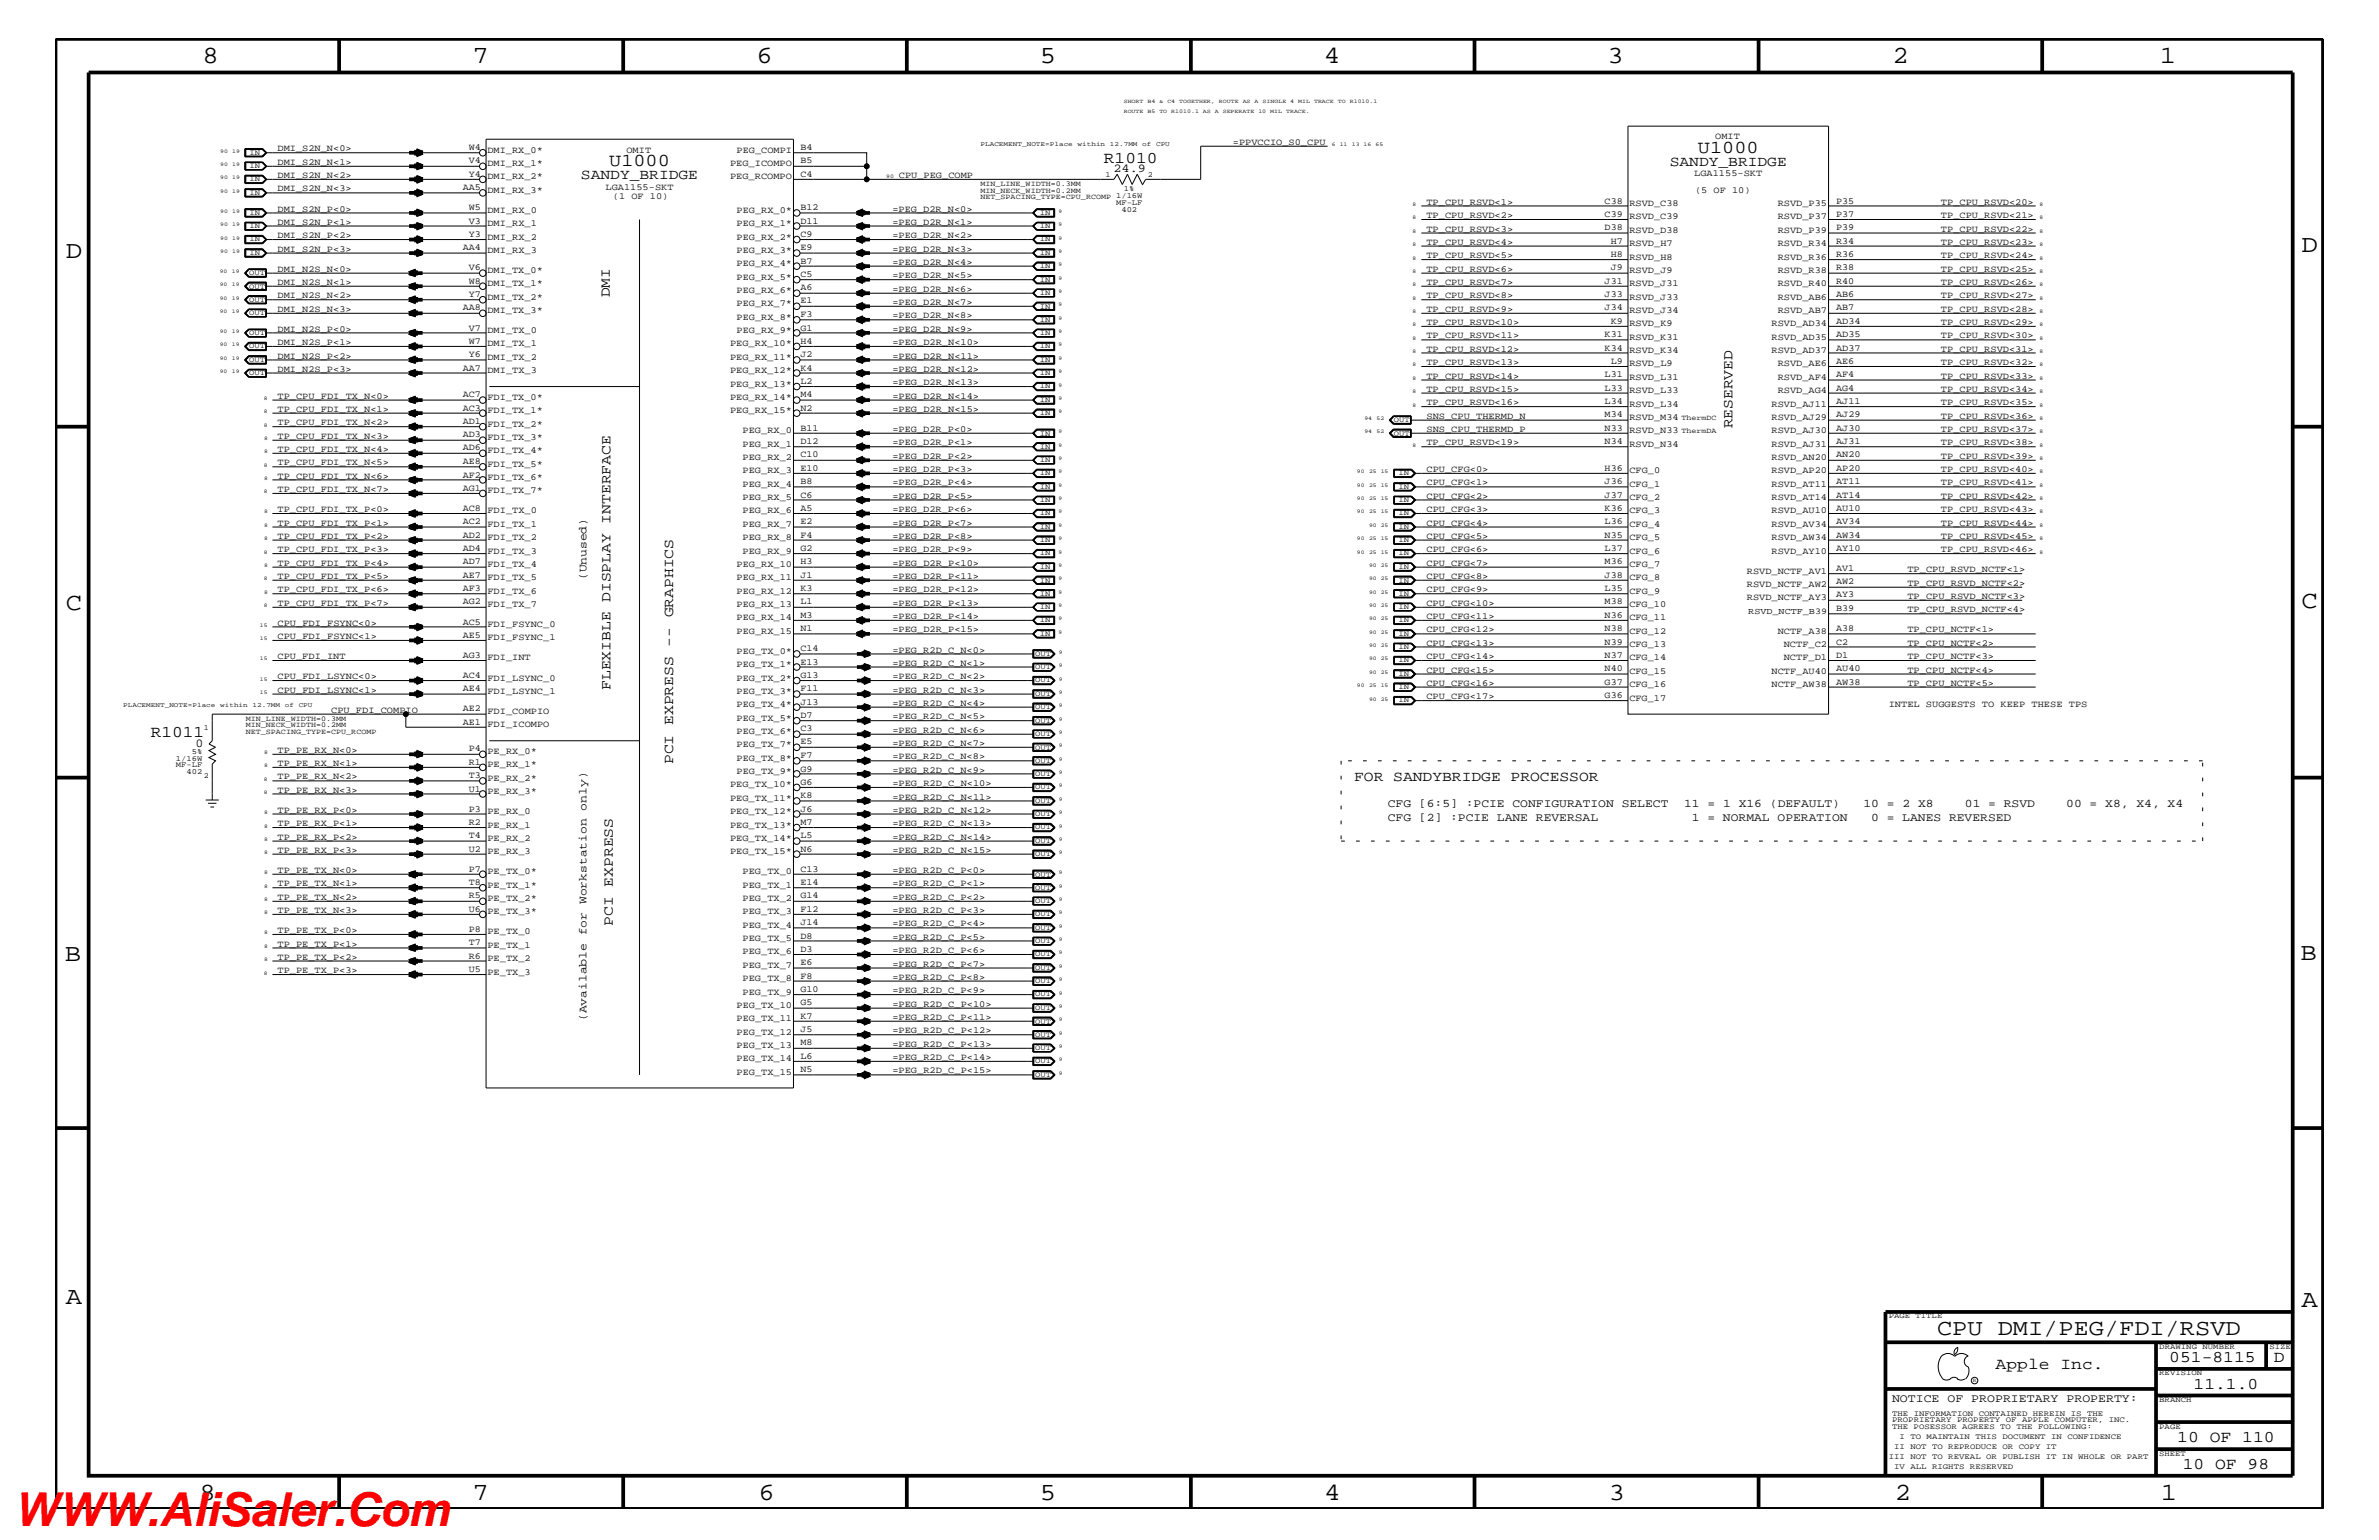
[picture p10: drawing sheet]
<svg xmlns="http://www.w3.org/2000/svg" width="432mm" height="279mm" viewBox="0 0 432 279" stroke-linecap="round" stroke-linejoin="round" font-family="sans-serif">
<defs><g id="words">
<text font-size="8.5" fill="#f00" x="2.5" y="276.8">WWW.AliSaler.Com</text>
<g font-size="4.5">
<text x="36.7" y="11.5">8</text>
<text x="85.8" y="11.5">7</text>
<text x="137.3" y="11.5">6</text>
<text x="188.7" y="11.5">5</text>
<text x="240.3" y="11.5">4</text>
<text x="291.8" y="11.5">3</text>
<text x="343.5" y="11.5">2</text>
<text x="392" y="11.5">1</text>
<text x="11.9" y="46.8">D</text>
<text x="417.8" y="45.7">D</text>
<text x="11.9" y="110.6">C</text>
<text x="417.7" y="110.3">C</text>
<text x="11.8" y="174.3">B</text>
<text x="417.6" y="174.2">B</text>
<text x="11.9" y="236.7">A</text>
<text x="417.7" y="237.1">A</text>
<text x="36.2" y="272.1">8</text>
<text x="85.8" y="272.1">7</text>
<text x="137.7" y="272.1">6</text>
<text x="188.7" y="272.1">5</text>
<text x="240.4" y="272.1">4</text>
<text x="292" y="272.1">3</text>
<text x="343.9" y="272.1">2</text>
<text x="392.2" y="272.1">1</text>
</g>
<text font-size="4.1" x="351.6" y="242.3">CPU DMI/PEG/FDI/RSVD</text>
<g font-size="3.3">
<text x="308.2" y="27.7">U1000</text>
<text x="110.6" y="30.2">U1000</text>
</g>
<g font-size="3">
<text x="200.4" y="29.5">R1010</text>
<text x="27.3" y="133.6">R1011</text>
<text x="362.2" y="248.4">Apple Inc.</text>
<text x="393.7" y="247.1">051-8115</text>
<text x="398.1" y="252">11.1.0</text>
<text x="412.7" y="247.1">D</text>
<text x="395.2" y="261.6">10 OF 110</text>
<text x="396.2" y="266.6">10 OF 98</text>
</g>
<g font-size="2.6">
<text x="105.5" y="32.5">SANDY_BRIDGE</text>
<text x="303.1" y="30.2">SANDY_BRIDGE</text>
<text x="110.7" y="54" transform="rotate(-90 110.7 54)">DMI</text>
<text x="314.5" y="77.7" transform="rotate(-90 314.5 77.7)">RESERVED</text>
<text x="110.8" y="125.2" transform="rotate(-90 110.8 125.2)">FLEXIBLE DISPLAY INTERFACE</text>
<text x="122.2" y="138.6" transform="rotate(-90 122.2 138.6)">PCI EXPRESS -- GRAPHICS</text>
<text x="245.8" y="141.7">FOR SANDYBRIDGE PROCESSOR</text>
<text x="111.3" y="167.9" transform="rotate(-90 111.3 167.9)">PCI EXPRESS</text>
</g>
<g font-size="2.2">
<text x="202.1" y="31.2">24.9</text>
<text x="35.5" y="135.5">0</text>
</g>
<g font-size="2.1">
<text x="106.4" y="105.3" transform="rotate(-90 106.4 105.3)">(Unused)</text>
<text x="251.9" y="146.5">CFG [6:5] :PCIE CONFIGURATION SELECT</text>
<text x="251.9" y="149">CFG [2] :PCIE LANE REVERSAL</text>
<text x="305.7" y="146.5">11 = 1 X16 (DEFAULT)</text>
<text x="307.1" y="149">1 = NORMAL OPERATION</text>
<text x="338.2" y="146.5">10 = 2 X8</text>
<text x="339.6" y="149">0 = LANES REVERSED</text>
<text x="356.6" y="146.5">01 = RSVD</text>
<text x="375" y="146.5">00 = X8, X4, X4</text>
<text x="106.4" y="185.3" transform="rotate(-90 106.4 185.3)">(Available for Workstation only)</text>
<text x="343.4" y="254.4">NOTICE OF PROPRIETARY PROPERTY:</text>
</g>
<g font-size="1.7">
<text x="50.4" y="27.5">DMI_S2N_N&lt;0&gt;</text>
<text x="50.4" y="29.9">DMI_S2N_N&lt;1&gt;</text>
<text x="85.1" y="29.7">V4</text>
<text x="85.1" y="27.2">W4</text>
<text x="88.5" y="27.7">DMI_RX_0*</text>
<text x="113.7" y="27.7">OMIT</text>
<text x="133.7" y="27.7">PEG_COMPI</text>
<text x="145.3" y="29.7">B5</text>
<text x="145.3" y="27.2">B4</text>
<text x="223.8" y="26.3">=PPVCCIO_S0_CPU</text>
<text x="311.3" y="25.3">OMIT</text>
<text x="50.4" y="34.7">DMI_S2N_N&lt;3&gt;</text>
<text x="50.4" y="32.3">DMI_S2N_N&lt;2&gt;</text>
<text x="84" y="34.5">AA5</text>
<text x="85.1" y="32">Y4</text>
<text x="88.5" y="30.2">DMI_RX_1*</text>
<text x="88.5" y="32.5">DMI_RX_2*</text>
<text x="88.5" y="35">DMI_RX_3*</text>
<text x="109.9" y="34.4">LGA1155-SKT</text>
<text x="132.5" y="32.5">PEG_RCOMPO</text>
<text x="132.5" y="30.2">PEG_ICOMPO</text>
<text x="145.3" y="32">C4</text>
<text x="163.2" y="32.3">CPU_PEG_COMP</text>
<text x="307.5" y="31.9">LGA1155-SKT</text>
<text x="307.7" y="35">(5 OF 10)</text>
<text x="50.4" y="40.8">DMI_S2N_P&lt;1&gt;</text>
<text x="50.4" y="38.4">DMI_S2N_P&lt;0&gt;</text>
<text x="85.1" y="40.6">V3</text>
<text x="85.1" y="38.1">W5</text>
<text x="88.5" y="38.6">DMI_RX_0</text>
<text x="88.5" y="41">DMI_RX_1</text>
<text x="111.3" y="36.2">(1 OF 10)</text>
<text x="133.7" y="38.6">PEG_RX_0*</text>
<text x="133.7" y="41">PEG_RX_1*</text>
<text x="145.3" y="40.6">D11</text>
<text x="145.3" y="38.1">B12</text>
<text x="162" y="40.8">=PEG_D2R_N&lt;1&gt;</text>
<text x="162" y="38.4">=PEG_D2R_N&lt;0&gt;</text>
<text x="258.9" y="39.6">TP_CPU_RSVD&lt;2&gt;</text>
<text x="258.9" y="37.2">TP_CPU_RSVD&lt;1&gt;</text>
<text x="291.3" y="41.8">D38</text>
<text x="291.3" y="39.3">C39</text>
<text x="291.3" y="36.9">C38</text>
<text x="295.7" y="39.8">RSVD_C39</text>
<text x="295.7" y="37.4">RSVD_C38</text>
<text x="322.7" y="39.8">RSVD_P37</text>
<text x="322.7" y="37.4">RSVD_P35</text>
<text x="333.2" y="41.8">P39</text>
<text x="333.2" y="39.3">P37</text>
<text x="333.2" y="36.9">P35</text>
<text x="352.3" y="39.6">TP_CPU_RSVD&lt;21&gt;</text>
<text x="352.3" y="37.2">TP_CPU_RSVD&lt;20&gt;</text>
<text x="50.4" y="43.2">DMI_S2N_P&lt;2&gt;</text>
<text x="50.4" y="45.7">DMI_S2N_P&lt;3&gt;</text>
<text x="84" y="45.4">AA4</text>
<text x="85.1" y="43">Y3</text>
<text x="88.5" y="43.5">DMI_RX_2</text>
<text x="88.5" y="45.9">DMI_RX_3</text>
<text x="133.7" y="43.5">PEG_RX_2*</text>
<text x="133.7" y="45.9">PEG_RX_3*</text>
<text x="145.3" y="47.9">B7</text>
<text x="145.3" y="45.4">E9</text>
<text x="145.3" y="43">C9</text>
<text x="162" y="45.7">=PEG_D2R_N&lt;3&gt;</text>
<text x="162" y="43.2">=PEG_D2R_N&lt;2&gt;</text>
<text x="258.9" y="46.8">TP_CPU_RSVD&lt;5&gt;</text>
<text x="258.9" y="44.4">TP_CPU_RSVD&lt;4&gt;</text>
<text x="258.9" y="42">TP_CPU_RSVD&lt;3&gt;</text>
<text x="292.4" y="46.6">H8</text>
<text x="292.4" y="44.2">H7</text>
<text x="295.7" y="42.3">RSVD_D38</text>
<text x="295.7" y="44.6">RSVD_H7</text>
<text x="295.7" y="47.1">RSVD_H8</text>
<text x="322.7" y="47.1">RSVD_R36</text>
<text x="322.7" y="44.6">RSVD_R34</text>
<text x="322.7" y="42.3">RSVD_P39</text>
<text x="333.2" y="46.6">R36</text>
<text x="333.2" y="44.2">R34</text>
<text x="352.3" y="44.4">TP_CPU_RSVD&lt;23&gt;</text>
<text x="352.3" y="42">TP_CPU_RSVD&lt;22&gt;</text>
<text x="352.3" y="46.8">TP_CPU_RSVD&lt;24&gt;</text>
<text x="50.4" y="49.3">DMI_N2S_N&lt;0&gt;</text>
<text x="50.4" y="51.7">DMI_N2S_N&lt;1&gt;</text>
<text x="85.1" y="53.9">Y7</text>
<text x="85.1" y="51.5">W8</text>
<text x="85.1" y="49.1">V6</text>
<text x="88.5" y="49.6">DMI_TX_0*</text>
<text x="88.5" y="51.9">DMI_TX_1*</text>
<text x="133.7" y="50.7">PEG_RX_5*</text>
<text x="133.7" y="53.2">PEG_RX_6*</text>
<text x="133.7" y="48.3">PEG_RX_4*</text>
<text x="145.3" y="52.7">A6</text>
<text x="145.3" y="50.2">C5</text>
<text x="162" y="48">=PEG_D2R_N&lt;4&gt;</text>
<text x="162" y="52.9">=PEG_D2R_N&lt;6&gt;</text>
<text x="162" y="50.5">=PEG_D2R_N&lt;5&gt;</text>
<text x="258.9" y="51.7">TP_CPU_RSVD&lt;7&gt;</text>
<text x="258.9" y="49.3">TP_CPU_RSVD&lt;6&gt;</text>
<text x="291.3" y="53.9">J33</text>
<text x="291.3" y="51.5">J31</text>
<text x="292.4" y="49.1">J9</text>
<text x="295.7" y="49.6">RSVD_J9</text>
<text x="295.7" y="51.9">RSVD_J31</text>
<text x="322.7" y="51.9">RSVD_R40</text>
<text x="322.7" y="49.6">RSVD_R38</text>
<text x="333.2" y="51.5">R40</text>
<text x="333.2" y="49.1">R38</text>
<text x="333.2" y="53.9">AB6</text>
<text x="352.3" y="49.3">TP_CPU_RSVD&lt;25&gt;</text>
<text x="352.3" y="51.7">TP_CPU_RSVD&lt;26&gt;</text>
<text x="50.4" y="54.1">DMI_N2S_N&lt;2&gt;</text>
<text x="50.4" y="56.6">DMI_N2S_N&lt;3&gt;</text>
<text x="84" y="56.3">AA8</text>
<text x="85.1" y="60">V7</text>
<text x="88.5" y="54.4">DMI_TX_2*</text>
<text x="88.5" y="56.8">DMI_TX_3*</text>
<text x="133.7" y="55.6">PEG_RX_7*</text>
<text x="133.7" y="58">PEG_RX_8*</text>
<text x="145.3" y="60">G1</text>
<text x="145.3" y="57.5">F3</text>
<text x="145.3" y="55.1">E1</text>
<text x="162" y="57.8">=PEG_D2R_N&lt;8&gt;</text>
<text x="162" y="55.3">=PEG_D2R_N&lt;7&gt;</text>
<text x="258.9" y="59">TP_CPU_RSVD&lt;10&gt;</text>
<text x="258.9" y="54.1">TP_CPU_RSVD&lt;8&gt;</text>
<text x="258.9" y="56.6">TP_CPU_RSVD&lt;9&gt;</text>
<text x="291.3" y="56.3">J34</text>
<text x="292.4" y="58.7">K9</text>
<text x="295.7" y="59.2">RSVD_K9</text>
<text x="295.7" y="54.4">RSVD_J33</text>
<text x="295.7" y="56.8">RSVD_J34</text>
<text x="321.6" y="59.2">RSVD_AD34</text>
<text x="322.7" y="56.8">RSVD_AB7</text>
<text x="322.7" y="54.4">RSVD_AB6</text>
<text x="333.2" y="58.7">AD34</text>
<text x="333.2" y="56.3">AB7</text>
<text x="352.3" y="56.6">TP_CPU_RSVD&lt;28&gt;</text>
<text x="352.3" y="59">TP_CPU_RSVD&lt;29&gt;</text>
<text x="352.3" y="54.1">TP_CPU_RSVD&lt;27&gt;</text>
<text x="50.4" y="62.6">DMI_N2S_P&lt;1&gt;</text>
<text x="50.4" y="65.1">DMI_N2S_P&lt;2&gt;</text>
<text x="50.4" y="60.2">DMI_N2S_P&lt;0&gt;</text>
<text x="85.1" y="64.8">Y6</text>
<text x="85.1" y="62.3">W7</text>
<text x="88.5" y="60.4">DMI_TX_0</text>
<text x="88.5" y="62.9">DMI_TX_1</text>
<text x="88.5" y="65.3">DMI_TX_2</text>
<text x="132.5" y="62.9">PEG_RX_10*</text>
<text x="132.5" y="65.3">PEG_RX_11*</text>
<text x="133.7" y="60.4">PEG_RX_9*</text>
<text x="145.3" y="64.8">J2</text>
<text x="145.3" y="62.3">H4</text>
<text x="162" y="65.1">=PEG_D2R_N&lt;11&gt;</text>
<text x="162" y="62.6">=PEG_D2R_N&lt;10&gt;</text>
<text x="162" y="60.2">=PEG_D2R_N&lt;9&gt;</text>
<text x="258.9" y="63.9">TP_CPU_RSVD&lt;12&gt;</text>
<text x="258.9" y="61.4">TP_CPU_RSVD&lt;11&gt;</text>
<text x="291.3" y="63.6">K34</text>
<text x="291.3" y="61.2">K31</text>
<text x="292.4" y="66">L9</text>
<text x="295.7" y="64">RSVD_K34</text>
<text x="295.7" y="61.7">RSVD_K31</text>
<text x="321.6" y="64">RSVD_AD37</text>
<text x="321.6" y="61.7">RSVD_AD35</text>
<text x="333.2" y="66">AE6</text>
<text x="333.2" y="63.6">AD37</text>
<text x="333.2" y="61.2">AD35</text>
<text x="352.3" y="63.9">TP_CPU_RSVD&lt;31&gt;</text>
<text x="352.3" y="61.4">TP_CPU_RSVD&lt;30&gt;</text>
<text x="50.4" y="67.5">DMI_N2S_P&lt;3&gt;</text>
<text x="84" y="67.3">AA7</text>
<text x="88.5" y="67.7">DMI_TX_3</text>
<text x="132.5" y="67.7">PEG_RX_12*</text>
<text x="132.5" y="70.1">PEG_RX_13*</text>
<text x="145.3" y="69.6">L2</text>
<text x="145.3" y="67.3">K4</text>
<text x="162" y="69.9">=PEG_D2R_N&lt;13&gt;</text>
<text x="162" y="67.5">=PEG_D2R_N&lt;12&gt;</text>
<text x="258.9" y="71.1">TP_CPU_RSVD&lt;15&gt;</text>
<text x="258.9" y="68.7">TP_CPU_RSVD&lt;14&gt;</text>
<text x="258.9" y="66.2">TP_CPU_RSVD&lt;13&gt;</text>
<text x="291.3" y="70.9">L33</text>
<text x="291.3" y="68.4">L31</text>
<text x="295.7" y="66.5">RSVD_L9</text>
<text x="295.7" y="71.3">RSVD_L33</text>
<text x="295.7" y="68.9">RSVD_L31</text>
<text x="322.7" y="71.3">RSVD_AG4</text>
<text x="322.7" y="68.9">RSVD_AF4</text>
<text x="322.7" y="66.5">RSVD_AE6</text>
<text x="333.2" y="70.9">AG4</text>
<text x="333.2" y="68.4">AF4</text>
<text x="352.3" y="71.1">TP_CPU_RSVD&lt;34&gt;</text>
<text x="352.3" y="68.7">TP_CPU_RSVD&lt;33&gt;</text>
<text x="352.3" y="66.2">TP_CPU_RSVD&lt;32&gt;</text>
<text x="50.4" y="74.7">TP_CPU_FDI_TX_N&lt;1&gt;</text>
<text x="50.4" y="77.2">TP_CPU_FDI_TX_N&lt;2&gt;</text>
<text x="50.4" y="72.3">TP_CPU_FDI_TX_N&lt;0&gt;</text>
<text x="84" y="76.9">AD1</text>
<text x="84" y="74.5">AC3</text>
<text x="84" y="72.1">AC7</text>
<text x="88.5" y="72.6">FDI_TX_0*</text>
<text x="88.5" y="75">FDI_TX_1*</text>
<text x="88.5" y="77.4">FDI_TX_2*</text>
<text x="132.5" y="72.6">PEG_RX_14*</text>
<text x="132.5" y="75">PEG_RX_15*</text>
<text x="145.3" y="74.5">N2</text>
<text x="145.3" y="72.1">M4</text>
<text x="162" y="72.3">=PEG_D2R_N&lt;14&gt;</text>
<text x="162" y="74.7">=PEG_D2R_N&lt;15&gt;</text>
<text x="258.9" y="73.5">TP_CPU_RSVD&lt;16&gt;</text>
<text x="258.9" y="76">SNS_CPU_THERMD_N</text>
<text x="291.3" y="75.7">M34</text>
<text x="291.3" y="73.3">L34</text>
<text x="295.7" y="76.2">RSVD_M34</text>
<text x="295.7" y="73.8">RSVD_L34</text>
<text x="321.6" y="76.2">RSVD_AJ29</text>
<text x="321.6" y="73.8">RSVD_AJ11</text>
<text x="333.2" y="75.7">AJ29</text>
<text x="333.2" y="73.3">AJ11</text>
<text x="352.3" y="73.5">TP_CPU_RSVD&lt;35&gt;</text>
<text x="352.3" y="76">TP_CPU_RSVD&lt;36&gt;</text>
<text x="50.4" y="82">TP_CPU_FDI_TX_N&lt;4&gt;</text>
<text x="50.4" y="79.6">TP_CPU_FDI_TX_N&lt;3&gt;</text>
<text x="84" y="81.7">AD6</text>
<text x="84" y="79.4">AD3</text>
<text x="88.5" y="79.9">FDI_TX_3*</text>
<text x="88.5" y="82.2">FDI_TX_4*</text>
<text x="134.8" y="81.1">PEG_RX_1</text>
<text x="134.8" y="78.6">PEG_RX_0</text>
<text x="134.8" y="83.5">PEG_RX_2</text>
<text x="145.3" y="83">C10</text>
<text x="145.3" y="80.5">D12</text>
<text x="145.3" y="78.2">B11</text>
<text x="162" y="80.8">=PEG_D2R_P&lt;1&gt;</text>
<text x="162" y="78.3">=PEG_D2R_P&lt;0&gt;</text>
<text x="162" y="83.3">=PEG_D2R_P&lt;2&gt;</text>
<text x="258.9" y="80.8">TP_CPU_RSVD&lt;19&gt;</text>
<text x="258.9" y="78.3">SNS_CPU_THERMD_P</text>
<text x="291.3" y="80.5">N34</text>
<text x="291.3" y="78.2">N33</text>
<text x="295.7" y="81.1">RSVD_N34</text>
<text x="295.7" y="78.6">RSVD_N33</text>
<text x="321.6" y="83.5">RSVD_AN20</text>
<text x="321.6" y="81.1">RSVD_AJ31</text>
<text x="321.6" y="78.6">RSVD_AJ30</text>
<text x="333.2" y="83">AN20</text>
<text x="333.2" y="80.5">AJ31</text>
<text x="333.2" y="78.2">AJ30</text>
<text x="352.3" y="80.8">TP_CPU_RSVD&lt;38&gt;</text>
<text x="352.3" y="83.3">TP_CPU_RSVD&lt;39&gt;</text>
<text x="352.3" y="78.3">TP_CPU_RSVD&lt;37&gt;</text>
<text x="50.4" y="86.9">TP_CPU_FDI_TX_N&lt;6&gt;</text>
<text x="50.4" y="89.3">TP_CPU_FDI_TX_N&lt;7&gt;</text>
<text x="50.4" y="84.4">TP_CPU_FDI_TX_N&lt;5&gt;</text>
<text x="84" y="89">AG1</text>
<text x="84" y="86.6">AF2</text>
<text x="84" y="84.2">AE8</text>
<text x="88.5" y="84.7">FDI_TX_5*</text>
<text x="88.5" y="87.1">FDI_TX_6*</text>
<text x="88.5" y="89.5">FDI_TX_7*</text>
<text x="134.8" y="85.9">PEG_RX_3</text>
<text x="134.8" y="88.3">PEG_RX_4</text>
<text x="145.3" y="87.8">B8</text>
<text x="145.3" y="85.4">E10</text>
<text x="162" y="85.6">=PEG_D2R_P&lt;3&gt;</text>
<text x="162" y="88.1">=PEG_D2R_P&lt;4&gt;</text>
<text x="258.9" y="88.1">CPU_CFG&lt;1&gt;</text>
<text x="258.9" y="85.6">CPU_CFG&lt;0&gt;</text>
<text x="291.3" y="87.8">J36</text>
<text x="291.3" y="85.4">H36</text>
<text x="295.7" y="88.3">CFG_1</text>
<text x="295.7" y="85.9">CFG_0</text>
<text x="321.6" y="88.3">RSVD_AT11</text>
<text x="321.6" y="85.9">RSVD_AP20</text>
<text x="333.2" y="87.8">AT11</text>
<text x="333.2" y="85.4">AP20</text>
<text x="352.3" y="88.1">TP_CPU_RSVD&lt;41&gt;</text>
<text x="352.3" y="85.6">TP_CPU_RSVD&lt;40&gt;</text>
<text x="50.4" y="95.4">TP_CPU_FDI_TX_P&lt;1&gt;</text>
<text x="50.4" y="92.9">TP_CPU_FDI_TX_P&lt;0&gt;</text>
<text x="84" y="95.1">AC2</text>
<text x="84" y="92.7">AC8</text>
<text x="88.5" y="93.2">FDI_TX_0</text>
<text x="88.5" y="95.6">FDI_TX_1</text>
<text x="134.8" y="90.7">PEG_RX_5</text>
<text x="134.8" y="93.2">PEG_RX_6</text>
<text x="134.8" y="95.6">PEG_RX_7</text>
<text x="145.3" y="95.1">E2</text>
<text x="145.3" y="92.7">A5</text>
<text x="145.3" y="90.3">C6</text>
<text x="162" y="92.9">=PEG_D2R_P&lt;6&gt;</text>
<text x="162" y="95.4">=PEG_D2R_P&lt;7&gt;</text>
<text x="162" y="90.5">=PEG_D2R_P&lt;5&gt;</text>
<text x="258.9" y="92.9">CPU_CFG&lt;3&gt;</text>
<text x="258.9" y="90.5">CPU_CFG&lt;2&gt;</text>
<text x="258.9" y="95.4">CPU_CFG&lt;4&gt;</text>
<text x="291.3" y="95.1">L36</text>
<text x="291.3" y="92.7">K36</text>
<text x="291.3" y="90.3">J37</text>
<text x="295.7" y="95.6">CFG_4</text>
<text x="295.7" y="93.2">CFG_3</text>
<text x="295.7" y="90.7">CFG_2</text>
<text x="321.6" y="95.6">RSVD_AV34</text>
<text x="321.6" y="93.2">RSVD_AU10</text>
<text x="321.6" y="90.7">RSVD_AT14</text>
<text x="333.2" y="95.1">AV34</text>
<text x="333.2" y="92.7">AU10</text>
<text x="333.2" y="90.3">AT14</text>
<text x="352.3" y="92.9">TP_CPU_RSVD&lt;43&gt;</text>
<text x="352.3" y="90.5">TP_CPU_RSVD&lt;42&gt;</text>
<text x="352.3" y="95.4">TP_CPU_RSVD&lt;44&gt;</text>
<text x="50.4" y="97.7">TP_CPU_FDI_TX_P&lt;2&gt;</text>
<text x="50.4" y="100.2">TP_CPU_FDI_TX_P&lt;3&gt;</text>
<text x="84" y="99.9">AD4</text>
<text x="84" y="97.6">AD2</text>
<text x="88.5" y="98">FDI_TX_2</text>
<text x="88.5" y="100.4">FDI_TX_3</text>
<text x="134.8" y="98">PEG_RX_8</text>
<text x="134.8" y="100.4">PEG_RX_9</text>
<text x="145.3" y="99.9">G2</text>
<text x="145.3" y="97.6">F4</text>
<text x="162" y="100.2">=PEG_D2R_P&lt;9&gt;</text>
<text x="162" y="97.7">=PEG_D2R_P&lt;8&gt;</text>
<text x="258.9" y="100.2">CPU_CFG&lt;6&gt;</text>
<text x="258.9" y="97.7">CPU_CFG&lt;5&gt;</text>
<text x="291.3" y="99.9">L37</text>
<text x="291.3" y="97.6">N35</text>
<text x="295.7" y="100.4">CFG_6</text>
<text x="295.7" y="98">CFG_5</text>
<text x="321.6" y="100.4">RSVD_AY10</text>
<text x="321.6" y="98">RSVD_AW34</text>
<text x="333.2" y="99.9">AY10</text>
<text x="333.2" y="97.6">AW34</text>
<text x="352.3" y="100.2">TP_CPU_RSVD&lt;46&gt;</text>
<text x="352.3" y="97.7">TP_CPU_RSVD&lt;45&gt;</text>
<text x="50.4" y="107.5">TP_CPU_FDI_TX_P&lt;6&gt;</text>
<text x="50.4" y="105">TP_CPU_FDI_TX_P&lt;5&gt;</text>
<text x="50.4" y="102.6">TP_CPU_FDI_TX_P&lt;4&gt;</text>
<text x="84" y="107.2">AF3</text>
<text x="84" y="104.8">AE7</text>
<text x="84" y="102.4">AD7</text>
<text x="88.5" y="102.9">FDI_TX_4</text>
<text x="88.5" y="105.3">FDI_TX_5</text>
<text x="88.5" y="107.7">FDI_TX_6</text>
<text x="133.7" y="102.9">PEG_RX_10</text>
<text x="133.7" y="105.3">PEG_RX_11</text>
<text x="133.7" y="107.7">PEG_RX_12</text>
<text x="145.3" y="107.2">K3</text>
<text x="145.3" y="104.8">J1</text>
<text x="145.3" y="102.4">H3</text>
<text x="162" y="102.6">=PEG_D2R_P&lt;10&gt;</text>
<text x="162" y="107.5">=PEG_D2R_P&lt;12&gt;</text>
<text x="162" y="105">=PEG_D2R_P&lt;11&gt;</text>
<text x="258.9" y="105">CPU_CFG&lt;8&gt;</text>
<text x="258.9" y="107.5">CPU_CFG&lt;9&gt;</text>
<text x="258.9" y="102.6">CPU_CFG&lt;7&gt;</text>
<text x="291.3" y="107.2">L35</text>
<text x="291.3" y="104.8">J38</text>
<text x="291.3" y="102.4">M36</text>
<text x="295.7" y="107.7">CFG_9</text>
<text x="295.7" y="102.9">CFG_7</text>
<text x="295.7" y="105.3">CFG_8</text>
<text x="317.1" y="106.5">RSVD_NCTF_AW2</text>
<text x="317.1" y="104.1">RSVD_NCTF_AV1</text>
<text x="333.2" y="106">AW2</text>
<text x="333.2" y="103.6">AV1</text>
<text x="346.2" y="103.8">TP_CPU_RSVD_NCTF&lt;1&gt;</text>
<text x="346.2" y="106.3">TP_CPU_RSVD_NCTF&lt;2&gt;</text>
<text x="50.4" y="109.9">TP_CPU_FDI_TX_P&lt;7&gt;</text>
<text x="50.4" y="113.6">CPU_FDI_FSYNC&lt;0&gt;</text>
<text x="84" y="109.7">AG2</text>
<text x="84" y="113.3">AC5</text>
<text x="88.5" y="113.7">FDI_FSYNC_0</text>
<text x="88.5" y="110.2">FDI_TX_7</text>
<text x="133.7" y="112.6">PEG_RX_14</text>
<text x="133.7" y="110.2">PEG_RX_13</text>
<text x="145.3" y="112">M3</text>
<text x="145.3" y="109.7">L1</text>
<text x="162" y="112.3">=PEG_D2R_P&lt;14&gt;</text>
<text x="162" y="109.9">=PEG_D2R_P&lt;13&gt;</text>
<text x="258.9" y="112.3">CPU_CFG&lt;11&gt;</text>
<text x="258.9" y="109.9">CPU_CFG&lt;10&gt;</text>
<text x="291.3" y="112">N36</text>
<text x="291.3" y="109.7">M38</text>
<text x="295.7" y="112.6">CFG_11</text>
<text x="295.7" y="110.2">CFG_10</text>
<text x="317.1" y="108.9">RSVD_NCTF_AY3</text>
<text x="333.2" y="110.9">B39</text>
<text x="333.2" y="108.4">AY3</text>
<text x="346.2" y="108.7">TP_CPU_RSVD_NCTF&lt;3&gt;</text>
<text x="346.2" y="111.1">TP_CPU_RSVD_NCTF&lt;4&gt;</text>
<text x="50.4" y="119.6">CPU_FDI_INT</text>
<text x="50.4" y="115.9">CPU_FDI_FSYNC&lt;1&gt;</text>
<text x="84" y="119.3">AG3</text>
<text x="84" y="115.7">AE5</text>
<text x="88.5" y="119.8">FDI_INT</text>
<text x="88.5" y="116.2">FDI_FSYNC_1</text>
<text x="133.7" y="115">PEG_RX_15</text>
<text x="133.7" y="118.6">PEG_TX_0*</text>
<text x="145.3" y="118.1">C14</text>
<text x="145.3" y="114.5">N1</text>
<text x="162" y="118.4">=PEG_R2D_C_N&lt;0&gt;</text>
<text x="162" y="114.8">=PEG_D2R_P&lt;15&gt;</text>
<text x="258.9" y="117.2">CPU_CFG&lt;13&gt;</text>
<text x="258.9" y="114.8">CPU_CFG&lt;12&gt;</text>
<text x="258.9" y="119.6">CPU_CFG&lt;14&gt;</text>
<text x="291.3" y="119.3">N37</text>
<text x="291.3" y="117">N39</text>
<text x="291.3" y="114.5">N38</text>
<text x="295.7" y="119.8">CFG_14</text>
<text x="295.7" y="117.4">CFG_13</text>
<text x="295.7" y="115">CFG_12</text>
<text x="322.7" y="115">NCTF_A38</text>
<text x="323.8" y="117.4">NCTF_C2</text>
<text x="323.8" y="119.8">NCTF_D1</text>
<text x="333.2" y="119.3">D1</text>
<text x="333.2" y="117">C2</text>
<text x="333.2" y="114.5">A38</text>
<text x="346.2" y="117.2">TP_CPU_NCTF&lt;2&gt;</text>
<text x="346.2" y="119.6">TP_CPU_NCTF&lt;3&gt;</text>
<text x="346.2" y="114.8">TP_CPU_NCTF&lt;1&gt;</text>
<text x="50.4" y="123.2">CPU_FDI_LSYNC&lt;0&gt;</text>
<text x="50.4" y="125.7">CPU_FDI_LSYNC&lt;1&gt;</text>
<text x="84" y="125.4">AE4</text>
<text x="84" y="123">AC4</text>
<text x="88.5" y="123.5">FDI_LSYNC_0</text>
<text x="88.5" y="125.9">FDI_LSYNC_1</text>
<text x="133.7" y="121">PEG_TX_1*</text>
<text x="133.7" y="123.5">PEG_TX_2*</text>
<text x="133.7" y="125.9">PEG_TX_3*</text>
<text x="145.3" y="125.4">F11</text>
<text x="145.3" y="123">G13</text>
<text x="145.3" y="120.6">E13</text>
<text x="162" y="123.2">=PEG_R2D_C_N&lt;2&gt;</text>
<text x="162" y="120.8">=PEG_R2D_C_N&lt;1&gt;</text>
<text x="162" y="125.7">=PEG_R2D_C_N&lt;3&gt;</text>
<text x="258.9" y="124.4">CPU_CFG&lt;16&gt;</text>
<text x="258.9" y="122">CPU_CFG&lt;15&gt;</text>
<text x="291.3" y="124.2">G37</text>
<text x="291.3" y="121.8">N40</text>
<text x="295.7" y="124.7">CFG_16</text>
<text x="295.7" y="122.3">CFG_15</text>
<text x="321.6" y="122.3">NCTF_AU40</text>
<text x="321.6" y="124.7">NCTF_AW38</text>
<text x="333.2" y="124.2">AW38</text>
<text x="333.2" y="121.8">AU40</text>
<text x="346.2" y="122">TP_CPU_NCTF&lt;4&gt;</text>
<text x="346.2" y="124.4">TP_CPU_NCTF&lt;5&gt;</text>
<text x="60.1" y="129.3">CPU_FDI_COMPIO</text>
<text x="84" y="131.5">AE1</text>
<text x="84" y="129.1">AE2</text>
<text x="88.5" y="131.9">FDI_ICOMPO</text>
<text x="88.5" y="129.6">FDI_COMPIO</text>
<text x="133.7" y="128.3">PEG_TX_4*</text>
<text x="133.7" y="130.8">PEG_TX_5*</text>
<text x="145.3" y="130.2">D7</text>
<text x="145.3" y="127.9">J13</text>
<text x="162" y="128">=PEG_R2D_C_N&lt;4&gt;</text>
<text x="162" y="130.5">=PEG_R2D_C_N&lt;5&gt;</text>
<text x="258.9" y="126.9">CPU_CFG&lt;17&gt;</text>
<text x="291.3" y="126.6">G36</text>
<text x="295.7" y="127.1">CFG_17</text>
<text x="342.8" y="128.3">INTEL SUGGESTS TO KEEP THESE TPS</text>
<text x="50.4" y="136.6">TP_PE_RX_N&lt;0&gt;</text>
<text x="85.1" y="136.3">P4</text>
<text x="88.5" y="136.8">PE_RX_0*</text>
<text x="133.7" y="133.2">PEG_TX_6*</text>
<text x="133.7" y="135.6">PEG_TX_7*</text>
<text x="145.3" y="137.5">F7</text>
<text x="145.3" y="135.1">E5</text>
<text x="145.3" y="132.7">C3</text>
<text x="162" y="133">=PEG_R2D_C_N&lt;6&gt;</text>
<text x="162" y="137.8">=PEG_R2D_C_N&lt;8&gt;</text>
<text x="162" y="135.3">=PEG_R2D_C_N&lt;7&gt;</text>
<text x="50.4" y="139">TP_PE_RX_N&lt;1&gt;</text>
<text x="50.4" y="143.9">TP_PE_RX_N&lt;3&gt;</text>
<text x="50.4" y="141.4">TP_PE_RX_N&lt;2&gt;</text>
<text x="85.1" y="143.6">U1</text>
<text x="85.1" y="141.2">T3</text>
<text x="85.1" y="138.7">R1</text>
<text x="88.5" y="139.2">PE_RX_1*</text>
<text x="88.5" y="141.7">PE_RX_2*</text>
<text x="132.5" y="142.9">PEG_TX_10*</text>
<text x="133.7" y="138">PEG_TX_8*</text>
<text x="133.7" y="140.4">PEG_TX_9*</text>
<text x="145.3" y="140">G9</text>
<text x="145.3" y="142.4">G6</text>
<text x="162" y="140.2">=PEG_R2D_C_N&lt;9&gt;</text>
<text x="162" y="142.6">=PEG_R2D_C_N&lt;10&gt;</text>
<text x="50.4" y="149.9">TP_PE_RX_P&lt;1&gt;</text>
<text x="50.4" y="147.5">TP_PE_RX_P&lt;0&gt;</text>
<text x="85.1" y="149.6">R2</text>
<text x="85.1" y="147.3">P3</text>
<text x="88.5" y="147.7">PE_RX_0</text>
<text x="88.5" y="144">PE_RX_3*</text>
<text x="132.5" y="145.3">PEG_TX_11*</text>
<text x="132.5" y="147.7">PEG_TX_12*</text>
<text x="145.3" y="149.6">M7</text>
<text x="145.3" y="147.3">J6</text>
<text x="145.3" y="144.8">K8</text>
<text x="162" y="145.1">=PEG_R2D_C_N&lt;11&gt;</text>
<text x="162" y="149.9">=PEG_R2D_C_N&lt;13&gt;</text>
<text x="162" y="147.5">=PEG_R2D_C_N&lt;12&gt;</text>
<text x="50.4" y="154.7">TP_PE_RX_P&lt;3&gt;</text>
<text x="50.4" y="152.3">TP_PE_RX_P&lt;2&gt;</text>
<text x="85.1" y="154.5">U2</text>
<text x="85.1" y="152.1">T4</text>
<text x="88.5" y="150.1">PE_RX_1</text>
<text x="88.5" y="152.6">PE_RX_2</text>
<text x="88.5" y="155">PE_RX_3</text>
<text x="132.5" y="150.1">PEG_TX_13*</text>
<text x="132.5" y="152.6">PEG_TX_14*</text>
<text x="132.5" y="155">PEG_TX_15*</text>
<text x="145.3" y="154.5">N6</text>
<text x="145.3" y="152.1">L5</text>
<text x="162" y="154.7">=PEG_R2D_C_N&lt;15&gt;</text>
<text x="162" y="152.3">=PEG_R2D_C_N&lt;14&gt;</text>
<text x="50.4" y="160.8">TP_PE_TX_N&lt;1&gt;</text>
<text x="50.4" y="158.4">TP_PE_TX_N&lt;0&gt;</text>
<text x="85.1" y="160.6">T8</text>
<text x="85.1" y="158.2">P7</text>
<text x="88.5" y="158.6">PE_TX_0*</text>
<text x="88.5" y="161.1">PE_TX_1*</text>
<text x="134.8" y="158.6">PEG_TX_0</text>
<text x="134.8" y="161.1">PEG_TX_1</text>
<text x="145.3" y="160.6">E14</text>
<text x="145.3" y="158.2">C13</text>
<text x="162" y="160.8">=PEG_R2D_C_P&lt;1&gt;</text>
<text x="162" y="158.4">=PEG_R2D_C_P&lt;0&gt;</text>
<text x="50.4" y="165.6">TP_PE_TX_N&lt;3&gt;</text>
<text x="50.4" y="163.3">TP_PE_TX_N&lt;2&gt;</text>
<text x="85.1" y="165.4">U6</text>
<text x="85.1" y="163">R5</text>
<text x="88.5" y="163.5">PE_TX_2*</text>
<text x="88.5" y="165.9">PE_TX_3*</text>
<text x="134.8" y="163.5">PEG_TX_2</text>
<text x="134.8" y="165.9">PEG_TX_3</text>
<text x="145.3" y="167.8">J14</text>
<text x="145.3" y="165.4">F12</text>
<text x="145.3" y="163">G14</text>
<text x="162" y="165.6">=PEG_R2D_C_P&lt;3&gt;</text>
<text x="162" y="163.3">=PEG_R2D_C_P&lt;2&gt;</text>
<text x="50.4" y="171.7">TP_PE_TX_P&lt;1&gt;</text>
<text x="50.4" y="169.3">TP_PE_TX_P&lt;0&gt;</text>
<text x="85.1" y="173.9">R6</text>
<text x="85.1" y="171.5">T7</text>
<text x="85.1" y="169">P8</text>
<text x="88.5" y="169.5">PE_TX_0</text>
<text x="88.5" y="172">PE_TX_1</text>
<text x="134.8" y="168.3">PEG_TX_4</text>
<text x="134.8" y="170.7">PEG_TX_5</text>
<text x="134.8" y="173.2">PEG_TX_6</text>
<text x="145.3" y="172.7">D3</text>
<text x="145.3" y="170.3">D8</text>
<text x="162" y="172.9">=PEG_R2D_C_P&lt;6&gt;</text>
<text x="162" y="170.5">=PEG_R2D_C_P&lt;5&gt;</text>
<text x="162" y="168.1">=PEG_R2D_C_P&lt;4&gt;</text>
<text x="50.4" y="174.2">TP_PE_TX_P&lt;2&gt;</text>
<text x="50.4" y="176.6">TP_PE_TX_P&lt;3&gt;</text>
<text x="85.1" y="176.3">U5</text>
<text x="88.5" y="174.4">PE_TX_2</text>
<text x="88.5" y="176.8">PE_TX_3</text>
<text x="134.8" y="175.6">PEG_TX_7</text>
<text x="134.8" y="178">PEG_TX_8</text>
<text x="145.3" y="179.9">G10</text>
<text x="145.3" y="177.6">F8</text>
<text x="145.3" y="175.1">E6</text>
<text x="162" y="177.7">=PEG_R2D_C_P&lt;8&gt;</text>
<text x="162" y="175.4">=PEG_R2D_C_P&lt;7&gt;</text>
<text x="133.7" y="182.9">PEG_TX_10</text>
<text x="133.7" y="185.3">PEG_TX_11</text>
<text x="134.8" y="180.5">PEG_TX_9</text>
<text x="145.3" y="184.9">K7</text>
<text x="145.3" y="182.4">G5</text>
<text x="162" y="185">=PEG_R2D_C_P&lt;11&gt;</text>
<text x="162" y="180.2">=PEG_R2D_C_P&lt;9&gt;</text>
<text x="162" y="182.7">=PEG_R2D_C_P&lt;10&gt;</text>
<text x="133.7" y="187.7">PEG_TX_12</text>
<text x="133.7" y="190.2">PEG_TX_13</text>
<text x="145.3" y="189.7">M8</text>
<text x="145.3" y="187.2">J5</text>
<text x="162" y="189.9">=PEG_R2D_C_P&lt;13&gt;</text>
<text x="162" y="187.5">=PEG_R2D_C_P&lt;12&gt;</text>
<text x="133.7" y="192.6">PEG_TX_14</text>
<text x="133.7" y="195">PEG_TX_15</text>
<text x="145.3" y="194.5">N5</text>
<text x="145.3" y="192.1">L6</text>
<text x="162" y="194.8">=PEG_R2D_C_P&lt;15&gt;</text>
<text x="162" y="192.3">=PEG_R2D_C_P&lt;14&gt;</text>
</g>
<text font-size="1.6" x="317.3" y="111.4">RSVD_NCTF_B39</text>
<g font-size="1.4">
<text x="45.3" y="28.1">IN</text>
<text x="45.3" y="30.5">IN</text>
<text x="45.3" y="32.9">IN</text>
<text x="45.3" y="35.3">IN</text>
<text x="178" y="35">MIN_NECK_WIDTH=0.2MM</text>
<text x="178" y="33.7">MIN_LINE_WIDTH=0.3MM</text>
<text x="200.7" y="32.2">1</text>
<text x="204" y="34.7">1%</text>
<text x="208.4" y="32.2">2</text>
<text x="45.3" y="41.4">IN</text>
<text x="45.3" y="39">IN</text>
<text x="178" y="36.2">NET_SPACING_TYPE=CPU_RCOMP 1/16W</text>
<text x="188.7" y="39">IN</text>
<text x="188.7" y="41.4">IN</text>
<text x="202.6" y="37.2">MF-LF</text>
<text x="203.5" y="38.4">402</text>
<text x="45.3" y="43.8">IN</text>
<text x="45.3" y="46.3">IN</text>
<text x="188.7" y="46.3">IN</text>
<text x="188.7" y="43.8">IN</text>
<text x="45.2" y="49.9">OUT</text>
<text x="45.2" y="52.4">OUT</text>
<text x="188.7" y="53.5">IN</text>
<text x="188.7" y="51.1">IN</text>
<text x="188.7" y="48.7">IN</text>
<text x="45.2" y="57.2">OUT</text>
<text x="45.2" y="54.7">OUT</text>
<text x="188.7" y="58.4">IN</text>
<text x="188.7" y="56">IN</text>
<text x="45.2" y="60.8">OUT</text>
<text x="45.2" y="65.6">OUT</text>
<text x="45.2" y="63.2">OUT</text>
<text x="188.7" y="65.6">IN</text>
<text x="188.7" y="63.2">IN</text>
<text x="188.7" y="60.8">IN</text>
<text x="45.2" y="68.1">OUT</text>
<text x="188.7" y="70.5">IN</text>
<text x="188.7" y="68.1">IN</text>
<text x="188.7" y="75.4">IN</text>
<text x="188.7" y="72.9">IN</text>
<text x="253" y="76.6">OUT</text>
<text x="305.2" y="76.2">ThermDC</text>
<text x="188.7" y="79">IN</text>
<text x="188.7" y="83.8">IN</text>
<text x="188.7" y="81.4">IN</text>
<text x="253" y="79">OUT</text>
<text x="305.2" y="78.6">ThermDA</text>
<text x="188.7" y="88.7">IN</text>
<text x="188.7" y="86.2">IN</text>
<text x="253.8" y="86.2">IN</text>
<text x="253.8" y="88.7">IN</text>
<text x="188.7" y="96">IN</text>
<text x="188.7" y="93.5">IN</text>
<text x="188.7" y="91.1">IN</text>
<text x="253.8" y="96">IN</text>
<text x="253.8" y="93.5">IN</text>
<text x="253.8" y="91.1">IN</text>
<text x="188.7" y="100.8">IN</text>
<text x="188.7" y="98.4">IN</text>
<text x="253.8" y="100.8">IN</text>
<text x="253.8" y="98.4">IN</text>
<text x="188.7" y="103.2">IN</text>
<text x="188.7" y="105.7">IN</text>
<text x="253.8" y="105.7">IN</text>
<text x="253.8" y="103.2">IN</text>
<text x="188.7" y="108.1">IN</text>
<text x="188.7" y="110.5">IN</text>
<text x="188.7" y="112.9">IN</text>
<text x="253.8" y="112.9">IN</text>
<text x="253.8" y="110.5">IN</text>
<text x="253.8" y="108.1">IN</text>
<text x="187.9" y="119">OUT</text>
<text x="188.7" y="115.3">IN</text>
<text x="253.8" y="117.8">IN</text>
<text x="253.8" y="115.3">IN</text>
<text x="187.9" y="123.8">OUT</text>
<text x="187.9" y="121.4">OUT</text>
<text x="253.8" y="125.1">IN</text>
<text x="253.8" y="122.6">IN</text>
<text x="253.8" y="120.2">IN</text>
<text x="44.6" y="130.8">MIN_LINE_WIDTH=0.3MM</text>
<text x="44.6" y="131.9">MIN_NECK_WIDTH=0.2MM</text>
<text x="187.9" y="128.7">OUT</text>
<text x="187.9" y="126.3">OUT</text>
<text x="187.9" y="131.1">OUT</text>
<text x="253.8" y="127.5">IN</text>
<text x="34.8" y="136.8">5%</text>
<text x="37" y="132.5">1</text>
<text x="44.6" y="133.2">NET_SPACING_TYPE=CPU_RCOMP</text>
<text x="187.9" y="136">OUT</text>
<text x="187.9" y="133.5">OUT</text>
<text x="31.9" y="138">1/16W</text>
<text x="31.9" y="139.2">MF-LF</text>
<text x="33.9" y="140.4">402</text>
<text x="37" y="141.1">2</text>
<text x="187.9" y="143.2">OUT</text>
<text x="187.9" y="140.8">OUT</text>
<text x="187.9" y="138.4">OUT</text>
<text x="187.9" y="145.7">OUT</text>
<text x="187.9" y="148.1">OUT</text>
<text x="187.9" y="150.5">OUT</text>
<text x="187.9" y="152.9">OUT</text>
<text x="187.9" y="155.4">OUT</text>
<text x="187.9" y="161.4">OUT</text>
<text x="187.9" y="159">OUT</text>
<text x="187.9" y="163.9">OUT</text>
<text x="187.9" y="166.2">OUT</text>
<text x="187.9" y="171.1">OUT</text>
<text x="187.9" y="173.5">OUT</text>
<text x="187.9" y="168.7">OUT</text>
<text x="187.9" y="176">OUT</text>
<text x="187.9" y="178.4">OUT</text>
<text x="187.9" y="185.7">OUT</text>
<text x="187.9" y="183.2">OUT</text>
<text x="187.9" y="180.8">OUT</text>
<text x="187.9" y="190.5">OUT</text>
<text x="187.9" y="188.1">OUT</text>
<text x="187.9" y="192.9">OUT</text>
<text x="187.9" y="195.4">OUT</text>
<text x="342.8" y="239.2">PAGE TITLE</text>
<text x="391.9" y="244.7">DRAWING NUMBER</text>
<text x="411.9" y="244.7">SIZE</text>
<text x="391.9" y="249.5">REVISION</text>
<text x="343.4" y="256.8">THE INFORMATION CONTAINED HEREIN IS THE</text>
<text x="391.9" y="254.4">BRANCH</text>
<text x="343.4" y="259.3">THE POSESSOR AGREES TO THE FOLLOWING:</text>
<text x="343.4" y="258">PROPRIETARY PROPERTY OF APPLE COMPUTER, INC.</text>
<text x="343.8" y="262.9">II NOT TO REPRODUCE OR COPY IT</text>
<text x="344.8" y="261.1">I TO MAINTAIN THIS DOCUMENT IN CONFIDENCE</text>
<text x="391.9" y="259.3">PAGE</text>
<text x="342.8" y="264.7">III NOT TO REVEAL OR PUBLISH IT IN WHOLE OR PART</text>
<text x="343.8" y="266.6">IV ALL RIGHTS RESERVED</text>
<text x="391.9" y="264.1">SHEET</text>
</g>
<g font-size="1.2">
<text x="178" y="26.5">PLACEMENT_NOTE=Place</text>
<text x="195.6" y="26.5">within</text>
<text x="201.4" y="26.5">12.7MM</text>
<text x="207.3" y="26.5">of</text>
<text x="209.8" y="26.5">CPU</text>
<text x="22.4" y="128.3">PLACEMENT_NOTE=Place</text>
<text x="40" y="128.3">within</text>
<text x="45.8" y="128.3">12.7MM</text>
<text x="51.7" y="128.3">of</text>
<text x="54.2" y="128.3">CPU</text>
</g>
<g font-size="1">
<text x="204" y="18.7">SHORT</text>
<text x="204" y="20.4">ROUTE</text>
<text x="208.3" y="20.4">B5</text>
<text x="208.3" y="18.7">B4</text>
<text x="210.4" y="20.4">TO</text>
<text x="210.4" y="18.7">&amp;</text>
<text x="211.9" y="18.7">C4</text>
<text x="212.6" y="20.4">R1010.1</text>
<text x="214" y="18.7">TOGETHER,</text>
<text x="218.3" y="20.4">AS</text>
<text x="220.5" y="20.4">A</text>
<text x="221.2" y="18.7">ROUTE</text>
<text x="221.9" y="20.4">SEPERATE</text>
<text x="225.6" y="18.7">AS</text>
<text x="227.7" y="18.7">A</text>
<text x="228.4" y="20.4">10</text>
<text x="229.2" y="18.7">SINGLE</text>
<text x="230.6" y="20.4">MIL</text>
<text x="233.4" y="20.4">TRACE.</text>
<text x="234.2" y="18.7">4</text>
<text x="235.6" y="18.7">MIL</text>
<text x="238.5" y="18.7">TRACE</text>
<text x="242.8" y="18.7">TO</text>
<text x="245" y="18.7">R1010.1</text>
<text x="40" y="27.7">90</text>
<text x="42.2" y="27.7">19</text>
<text x="241.7" y="26.5">6</text>
<text x="243.2" y="26.5">11</text>
<text x="245.4" y="26.5">13 16</text>
<text x="249.7" y="26.5">65</text>
<text x="40" y="30.2">90</text>
<text x="40" y="32.5">90</text>
<text x="40" y="35">90</text>
<text x="42.2" y="30.2">19</text>
<text x="42.2" y="32.5">19</text>
<text x="42.2" y="35">19</text>
<text x="160.9" y="32.3">90</text>
<text x="40" y="41">90</text>
<text x="40" y="38.6">90</text>
<text x="42.2" y="41">19</text>
<text x="42.2" y="38.6">19</text>
<text x="192.1" y="38.6">9</text>
<text x="192.1" y="41">9</text>
<text x="256.4" y="37.4">8</text>
<text x="256.4" y="39.8">8</text>
<text x="370.2" y="39.8">8</text>
<text x="370.2" y="37.4">8</text>
<text x="40" y="43.5">90</text>
<text x="40" y="45.9">90</text>
<text x="42.2" y="43.5">19</text>
<text x="42.2" y="45.9">19</text>
<text x="192.1" y="45.9">9</text>
<text x="192.1" y="43.5">9</text>
<text x="256.4" y="47.1">8</text>
<text x="256.4" y="44.6">8</text>
<text x="256.4" y="42.3">8</text>
<text x="370.2" y="44.6">8</text>
<text x="370.2" y="47.1">8</text>
<text x="370.2" y="42.3">8</text>
<text x="39.9" y="49.6">90</text>
<text x="39.9" y="51.9">90</text>
<text x="42.1" y="49.6">19</text>
<text x="42.1" y="51.9">19</text>
<text x="192.1" y="53.2">9</text>
<text x="192.1" y="50.7">9</text>
<text x="192.1" y="48.3">9</text>
<text x="256.4" y="49.6">8</text>
<text x="256.4" y="51.9">8</text>
<text x="370.2" y="49.6">8</text>
<text x="370.2" y="51.9">8</text>
<text x="39.9" y="56.8">90</text>
<text x="39.9" y="54.4">90</text>
<text x="42.1" y="56.8">19</text>
<text x="42.1" y="54.4">19</text>
<text x="192.1" y="58">9</text>
<text x="192.1" y="55.6">9</text>
<text x="256.4" y="59.2">8</text>
<text x="256.4" y="54.4">8</text>
<text x="256.4" y="56.8">8</text>
<text x="370.2" y="56.8">8</text>
<text x="370.2" y="59.2">8</text>
<text x="370.2" y="54.4">8</text>
<text x="39.9" y="60.4">90</text>
<text x="39.9" y="65.3">90</text>
<text x="39.9" y="62.9">90</text>
<text x="42.1" y="60.4">19</text>
<text x="42.1" y="65.3">19</text>
<text x="42.1" y="62.9">19</text>
<text x="192.1" y="65.3">9</text>
<text x="192.1" y="62.9">9</text>
<text x="192.1" y="60.4">9</text>
<text x="256.4" y="64">8</text>
<text x="256.4" y="61.7">8</text>
<text x="370.2" y="61.7">8</text>
<text x="370.2" y="64">8</text>
<text x="39.9" y="67.7">90</text>
<text x="42.1" y="67.7">19</text>
<text x="192.1" y="70.1">9</text>
<text x="192.1" y="67.7">9</text>
<text x="256.4" y="71.3">8</text>
<text x="256.4" y="68.9">8</text>
<text x="256.4" y="66.5">8</text>
<text x="370.2" y="71.3">8</text>
<text x="370.2" y="68.9">8</text>
<text x="370.2" y="66.5">8</text>
<text x="47.9" y="75">8</text>
<text x="47.9" y="77.4">8</text>
<text x="47.9" y="72.6">8</text>
<text x="192.1" y="75">9</text>
<text x="192.1" y="72.6">9</text>
<text x="247.6" y="76.2">94</text>
<text x="249.9" y="76.2">52</text>
<text x="256.4" y="73.8">8</text>
<text x="370.2" y="73.8">8</text>
<text x="370.2" y="76.2">8</text>
<text x="47.9" y="82.2">8</text>
<text x="47.9" y="79.9">8</text>
<text x="192.1" y="78.6">9</text>
<text x="192.1" y="83.5">9</text>
<text x="192.1" y="81.1">9</text>
<text x="247.6" y="78.6">94</text>
<text x="249.9" y="78.6">52</text>
<text x="256.4" y="81.1">8</text>
<text x="370.2" y="81.1">8</text>
<text x="370.2" y="83.5">8</text>
<text x="370.2" y="78.6">8</text>
<text x="47.9" y="89.5">8</text>
<text x="47.9" y="84.7">8</text>
<text x="47.9" y="87.1">8</text>
<text x="192.1" y="88.3">9</text>
<text x="192.1" y="85.9">9</text>
<text x="246.3" y="85.9">90</text>
<text x="246.3" y="88.3">90</text>
<text x="248.5" y="85.9">25 15</text>
<text x="248.5" y="88.3">25 15</text>
<text x="370.2" y="88.3">8</text>
<text x="370.2" y="85.9">8</text>
<text x="47.9" y="95.6">8</text>
<text x="47.9" y="93.2">8</text>
<text x="192.1" y="95.6">9</text>
<text x="192.1" y="93.2">9</text>
<text x="192.1" y="90.7">9</text>
<text x="246.3" y="93.2">90</text>
<text x="246.3" y="90.7">90</text>
<text x="248.5" y="95.6">90 25</text>
<text x="248.5" y="93.2">25 15</text>
<text x="248.5" y="90.7">25 15</text>
<text x="370.2" y="95.6">8</text>
<text x="370.2" y="93.2">8</text>
<text x="370.2" y="90.7">8</text>
<text x="47.9" y="100.4">8</text>
<text x="47.9" y="98">8</text>
<text x="192.1" y="100.4">9</text>
<text x="192.1" y="98">9</text>
<text x="246.3" y="100.4">90</text>
<text x="246.3" y="98">90</text>
<text x="248.5" y="100.4">25 15</text>
<text x="248.5" y="98">25 15</text>
<text x="370.2" y="100.4">8</text>
<text x="370.2" y="98">8</text>
<text x="47.9" y="105.3">8</text>
<text x="47.9" y="107.7">8</text>
<text x="47.9" y="102.9">8</text>
<text x="192.1" y="102.9">9</text>
<text x="192.1" y="105.3">9</text>
<text x="192.1" y="107.7">9</text>
<text x="248.5" y="107.7">90 25</text>
<text x="248.5" y="105.3">90 25</text>
<text x="248.5" y="102.9">90 25</text>
<text x="47.2" y="113.7">15</text>
<text x="47.9" y="110.2">8</text>
<text x="192.1" y="110.2">9</text>
<text x="192.1" y="112.6">9</text>
<text x="248.5" y="112.6">90 25</text>
<text x="248.5" y="110.2">90 25</text>
<text x="47.2" y="119.8">15</text>
<text x="47.2" y="116.2">15</text>
<text x="192.1" y="115">9</text>
<text x="192.2" y="118.6">9</text>
<text x="248.5" y="119.8">90 25</text>
<text x="248.5" y="117.4">90 25</text>
<text x="248.5" y="115">90 25</text>
<text x="47.2" y="123.5">15</text>
<text x="47.2" y="125.9">15</text>
<text x="192.2" y="125.9">9</text>
<text x="192.2" y="123.5">9</text>
<text x="192.2" y="121">9</text>
<text x="246.3" y="124.7">90</text>
<text x="248.5" y="124.7">25 15</text>
<text x="248.5" y="122.3">90 25</text>
<text x="192.2" y="128.3">9</text>
<text x="192.2" y="130.8">9</text>
<text x="248.5" y="127.1">90 25</text>
<text x="47.9" y="136.8">8</text>
<text x="192.2" y="135.6">9</text>
<text x="192.2" y="133.2">9</text>
<text x="47.9" y="141.7">8</text>
<text x="47.9" y="139.2">8</text>
<text x="192.2" y="142.9">9</text>
<text x="192.2" y="140.4">9</text>
<text x="192.2" y="138">9</text>
<text x="47.9" y="144">8</text>
<text x="47.9" y="147.7">8</text>
<text x="192.2" y="145.3">9</text>
<text x="192.2" y="147.7">9</text>
<text x="47.9" y="155">8</text>
<text x="47.9" y="152.6">8</text>
<text x="47.9" y="150.1">8</text>
<text x="192.2" y="150.1">9</text>
<text x="192.2" y="152.6">9</text>
<text x="192.2" y="155">9</text>
<text x="47.9" y="158.6">8</text>
<text x="47.9" y="161.1">8</text>
<text x="192.2" y="161.1">9</text>
<text x="192.2" y="158.6">9</text>
<text x="47.9" y="163.5">8</text>
<text x="47.9" y="165.9">8</text>
<text x="192.2" y="163.5">9</text>
<text x="192.2" y="165.9">9</text>
<text x="47.9" y="172">8</text>
<text x="47.9" y="169.5">8</text>
<text x="192.2" y="170.7">9</text>
<text x="192.2" y="173.2">9</text>
<text x="192.2" y="168.3">9</text>
<text x="47.9" y="176.8">8</text>
<text x="47.9" y="174.4">8</text>
<text x="192.2" y="175.6">9</text>
<text x="192.2" y="178">9</text>
<text x="192.2" y="185.3">9</text>
<text x="192.2" y="182.9">9</text>
<text x="192.2" y="180.5">9</text>
<text x="192.2" y="190.2">9</text>
<text x="192.2" y="187.7">9</text>
<text x="192.2" y="192.6">9</text>
<text x="192.2" y="195">9</text>
<text x="358.1" y="250.7">R</text>
</g>
</g></defs>
<g fill="none" stroke="#000" stroke-width=".18">
<path d="M44.4 27h3.3l.7 .7-.7 .8h-3.3zM44.4 27h3.3M44.4 31.9h3.3M44.4 34.3h3.3M44.4 31.8h3.3l.7 .7-.7 .8h-3.3zM44.4 34.2h3.3l.7 .8-.7 .8h-3.3zM44.4 37.9h3.3l.7 .7-.7 .8h-3.3zM44.4 28.4h3.3M44.4 33.2h3.3M44.4 35.7h3.3M44.4 39.3h3.3M44.5 27v1.4"/>
<path d="M44.5 29.5h3.2l.6 .7-.6 .6h-3.2zM44.5 31.9v1.3M44.5 34.3v1.4M44.6 27.1h3l.7 .6-.7 .6h-3zM44.6 29.5v1.3M44.6 31.9h3l.7 .6-.7 .6h-3zM44.6 34.4h3l.7 .6-.7 .6h-3zM44.6 38h3l.7 .6-.7 .6h-3zM47.6 29.5l.7 .7M47.7 27l.6 .7-.6 .7M47.7 29.4l.6 .8-.6 .6M47.7 31.9l.6 .6-.6 .7"/>
<path d="M47.7 34.3l.6 .7-.6 .7M47.7 37.9l.6 .7-.6 .7M47.7 29.4h-3.3v1.4h3.3M47.7 29.4l.7 .8-.7 .6M47.7 27l.6 .7M47.7 31.9l.6 .6M47.7 34.3l.6 .7M48.3 27.7l-.6 .7M48.3 32.5l-.6 .7M48.3 35l-.6 .7M48.3 38.6l-.6 .7M48.3 38.6l-.6-.6h-3.2v1.3"/>
<path d="M48.3 27.7h38.7M48.3 30.2h38.7M48.3 32.5h38.7M48.3 35h38.7M48.3 38.6h39.9M48.3 30.2l-.7 .6M88.2 25.3h55.8v172.1h-55.8zM116.1 39.8v155.2M144 27.7h13.3v2.5h-13.3M144 32.5h58.2l.6-.9 .9 1.9 .9-1.9 .9 1.9 .9-1.9 .9 1.9M145.2 38.6h42.4M157.3 30.2v2.3"/>
<path d="M187.5 38.6l.7 .7M187.6 38.6l.6-.6h3.1v1.2h-3.1zM188.1 37.9h3.3v1.5h-3.3l-.6-.8zM188.2 37.9l-.7 .7M191.3 38h-3.1l-.7 .6 .7 .7M191.3 37.9v1.4h-3.1M241 26.5h-23.1v6h-10l-.6 1.1M258 39.8h37.5M258 37.4h37.5M295.5 22.9h36.4v106.7h-36.4zM331.9 39.8h37.6M331.9 37.4h37.6"/>
<path d="M44.4 54.4l.7-.8h3.2v1.5h-3.2zM44.4 42.8h3.3M44.4 42.7h3.3l.7 .8-.7 .7h-3.3zM44.4 45.2h3.3l.7 .7-.7 .8h-3.3zM44.4 44.1h3.3M44.5 40.4h3.2l.6 .6-.6 .7h-3.2zM44.5 42.8v1.3M44.5 45.2h3.2l.6 .7-.6 .6h-3.2zM44.5 51.9l.6-.6h3.2v1.3h-3.2zM44.6 40.4v1.3M44.6 42.9h3l.7 .6-.7 .6h-3zM45.1 55.1h3.2"/>
<path d="M45.1 48.9h3.2v1.3h-3.2l-.6-.6zM45.1 56.2h3.2v1.2h-3.2l-.6-.6zM45.1 53.7l-.6 .7 .6 .7M45.1 59.7h3.2v1.5h-3.2M45.1 48.8h3.2v1.5h-3.2l-.7-.7zM45.1 51.2h3.2v1.5h-3.2l-.7-.8zM45.1 56.1h3.2v1.4h-3.2M45.1 53.7h3.2M45.1 59.7l-.7 .7 .7 .8M45.1 48.8l-.7 .8 .7 .6h3.2M45.1 56.1l-.7 .7 .7 .7M45.1 53.7l-.7 .7 .7 .7"/>
<path d="M45.2 59.8l-.6 .6 .6 .7M45.2 48.9l-.6 .7 .6 .6M45.2 56.2l-.6 .6 .6 .6M45.2 51.3l-.6 .6 .6 .6h3.1M47.6 40.4l.7 .6M47.7 42.8l.6 .7-.6 .6M47.7 40.3l.6 .7-.6 .8M47.7 45.2l.6 .7-.6 .7h-3.3M47.7 40.3h-3.3v1.5h3.3M47.7 40.3l.7 .7-.7 .8M47.7 42.8l.6 .7M48.3 43.5l-.6 .6"/>
<path d="M48.3 45.9l-.7-.6h-3v1.2M48.3 53.7v1.4M48.3 43.5h39.9M48.3 41h39.9M48.3 45.9h39.9M48.3 49.6h38.7M48.3 56.8h38.7M48.3 54.4h38.7M48.3 51.9h38.7M48.3 53.8h-3.1l-.6 .6 .6 .6h3.1M48.3 41l-.7 .7M48.3 45.9l-.7 .6"/>
<path d="M48.3 51.3h-3.2l-.7 .6 .7 .8M145.2 43.5h42.4M145.2 41h42.4M145.2 45.9h42.4M145.2 58h42.4M145.2 55.6h42.4M145.2 53.2h42.4M145.2 50.7h42.4M145.2 48.3h42.4M187.5 41l.6-.7h3.3v1.5h-3.3zM187.5 48.3l.7-.7h3.1v1.5M187.5 58l.7 .7"/>
<path d="M187.5 55.6l.7 .7M187.5 53.2l.7 .7M187.5 50.7l.7 .7M187.5 48.3l.7 .8M187.5 43.5l.7 .6M187.5 41l.7 .8M187.6 58l.6-.6h3.1v1.2h-3.1zM187.6 55.6l.6-.6h3.1v1.2h-3.1zM187.6 50.7l.6-.5h3.1v1.1h-3.1zM187.6 43.5l.6-.6h3.1v1.2h-3.1zM188.1 42.7h3.3v1.5h-3.3l-.6-.7zM188.1 45.2h3.3v1.5h-3.3l-.6-.8z"/>
<path d="M188.1 59.7h3.3v1.5h-3.3l-.6-.8zM188.1 47.5h3.3v1.6h-3.3l-.6-.8zM188.1 50h3.3v1.5h-3.3l-.6-.8zM188.1 52.4h3.3v1.5h-3.3l-.6-.7zM188.1 54.8h3.3v1.5h-3.3l-.6-.7zM188.1 57.3h3.3v1.5h-3.3l-.6-.8zM188.2 59.8l-.7 .6 .7 .7M188.2 57.3l-.7 .7 .7 .7M188.2 54.9l-.7 .7 .7 .6h3.1M188.2 52.5l-.7 .7 .7 .6M188.2 50.1l-.7 .6 .7 .7M188.2 47.7l-.7 .6 .7 .7h3.1"/>
<path d="M188.2 42.8l-.7 .7 .7 .6M188.2 40.4l-.7 .6 .7 .7M188.2 59.7l-.7 .7M188.2 57.3l-.7 .7M188.2 54.9l-.7 .7M188.2 52.4l-.7 .8M188.2 50.1l-.7 .6M188.2 45.2l-.7 .7M188.2 42.8l-.7 .7M188.2 40.3l-.7 .7M188.2 59.8l-.6 .6 .6 .7M188.2 52.5l-.6 .7 .6 .6"/>
<path d="M188.2 47.7l-.6 .6 .6 .6h3.1v-1.2M188.2 46.5l-.6-.6 .6-.6h3.1v1.2M188.2 40.4l-.6 .6 .6 .7M188.2 42.8h3.1v1.3h-3.1M188.2 40.4h3.1M188.2 59.8h3.1M188.2 52.5h3.1M188.2 50.1h3.1v1.3h-3.1M188.2 54.9h3.1v1.4M188.2 57.3h3.1v1.4h-3.1M188.2 47.7h3.1M188.2 41.7h3.1"/>
<path d="M188.2 46.5h3.1M188.2 53.8h3.1M191.3 40.4v1.3M191.3 52.5v1.3M191.3 59.8v1.3M191.3 45.2h-3.1l-.7 .7 .7 .6M191.3 45.2v1.4h-3.1l-.7-.7M191.3 40.3v1.5M191.3 52.4v1.5M191.3 59.7v1.5M258 49.6h37.5M258 56.8h37.5"/>
<path d="M258 54.4h37.5M258 51.9h37.5M258 47.1h37.5M258 44.6h37.5M258 42.3h37.5M258 59.2h37.5M331.9 49.6h37.6M331.9 56.8h37.6M331.9 54.4h37.6M331.9 51.9h37.6M331.9 47.1h37.6M331.9 44.6h37.6"/>
<path d="M331.9 42.3h37.6M331.9 59.2h37.6M44.4 62.9l.7-.8h3.2v1.5h-3.2zM44.4 65.3l.7-.8h3.2v1.6h-3.2zM44.5 60.4l.6-.6h3.2v1.3h-3.2zM45.1 66h3.2M45.1 63.5h3.2M45.1 67.1h3.2v1.3h-3.2l-.6-.7zM45.1 62.2l-.6 .7 .6 .6M45.1 67h3.2v1.4h-3.2M45.1 66l-.6-.7 .6-.7h3.2v1.4M45.1 62.2h3.2"/>
<path d="M45.1 67l-.7 .7 .7 .7M45.1 64.5l-.7 .8 .7 .7M45.1 62.2l-.7 .7 .7 .6M45.2 67.1l-.6 .6 .6 .7M48.3 62.2v1.3M48.3 60.4h39.9M48.3 67.7h39.9M48.3 65.3h39.9M48.3 62.9h39.9M48.3 64.7h-3.1l-.6 .6 .6 .6h3.1M48.3 62.3h-3.1l-.6 .6 .6 .5h3.1M49.4 75h37.6"/>
<path d="M49.4 72.6h37.6M49.4 77.4h37.6M49.4 79.9h37.6M88.8 70.1h27.3M144 78.6h43.6M145.2 60.4h42.4M145.2 67.7h42.4M145.2 65.3h42.4M145.2 62.9h42.4M145.2 75h42.4M145.2 72.6h42.4M145.2 70.1h42.4"/>
<path d="M187.5 67.7l.6-.7h3.3v1.4h-3.3zM187.5 75l.7-.7h3.1v1.4M187.5 78.6l.7-.7h3.1v1.5M187.5 75l.7 .7M187.5 70.1l.7 .7M187.5 67.7l.7 .7M187.5 65.3l.7 .7M187.5 62.9l.7 .6M187.5 60.4l.7 .8M187.5 78.6l.7 .8M187.6 70.1l.6-.6h3.1v1.2h-3.1zM187.6 62.9l.6-.6h3.1v1.1h-3.1z"/>
<path d="M188.1 64.5h3.3v1.6h-3.3l-.6-.8zM188.1 62.1h3.3v1.5h-3.3l-.6-.7zM188.1 69.4h3.3v1.5h-3.3l-.6-.8zM188.1 71.8h3.3v1.5h-3.3l-.6-.7zM188.1 74.2h3.3v1.5h-3.3l-.6-.7zM188.1 77.8h3.3v1.6h-3.3l-.6-.8zM188.2 74.4l-.7 .6 .7 .6h3.1M188.2 69.5l-.7 .6 .7 .7M188.2 67.1l-.7 .6 .7 .7M188.2 62.2l-.7 .7 .7 .6M188.2 78l-.7 .6 .7 .7h3.1M188.2 71.8l-.7 .8"/>
<path d="M188.2 69.5l-.7 .6M188.2 67l-.7 .7M188.2 64.5l-.7 .8M188.2 62.2l-.7 .7M188.2 67.1l-.6 .6 .6 .7M188.2 64.7h3.1v1.2h-3.1l-.6-.6zM188.2 78l-.6 .6 .6 .6h3.1v-1.2M188.2 67.1h3.1M188.2 62.2h3.1v1.3h-3.1M188.2 69.5h3.1v1.3h-3.1M188.2 74.4h3.1M188.2 78h3.1"/>
<path d="M188.2 61.1h3.1M188.2 68.4h3.1M188.2 73.2h3.1M191.3 74.4v1.2h-3.1l-.6-.6 .6-.6M191.3 73.2v-1.2h-3.1l-.6 .6 .6 .6M191.3 67.1v1.3M191.3 64.6h-3.1l-.7 .7 .7 .7M191.3 71.9h-3.1l-.7 .7 .7 .6M191.3 64.5v1.5h-3.1M191.3 67v1.4M191.3 71.8v1.5h-3.1l-.7-.7M252.1 78.6l.8-.8h3.2v1.6h-3.2z"/>
<path d="M252.3 78.6l.7-.6h3v1.3h-3zM252.9 75.5l-.7 .7 .7 .7h3.2M252.9 75.5h3.2v1.5h-3.2l-.8-.8zM253 75.6l-.6 .6 .6 .6M253 78l-.6 .6 .6 .6h3M253 75.6h3v1.2h-3M253 75.6l-.7 .6 .7 .6M256 78.6h39.5M256 76.2h39.5M256.1 77.9h-3.2l-.7 .7 .7 .8M258 71.3h37.5M258 68.9h37.5"/>
<path d="M258 66.5h37.5M258 64h37.5M258 61.7h37.5M258 73.8h37.5M331.9 78.6h37.6M331.9 71.3h37.6M331.9 68.9h37.6M331.9 66.5h37.6M331.9 64h37.6M331.9 61.7h37.6M331.9 73.8h37.6M331.9 76.2h37.6"/>
<path d="M49.4 98h38.8M49.4 95.6h38.8M49.4 93.2h38.8M49.4 82.2h37.6M49.4 84.7h37.6M49.4 87.1h37.6M49.4 89.5h37.6M144 88.3h43.6M144 85.9h43.6M144 83.5h43.6M144 81.1h43.6M144 98h43.6"/>
<path d="M144 95.6h43.6M144 93.2h43.6M144 90.7h43.6M187.5 90.7l.6-.7h3.3v1.5h-3.3zM187.5 98l.7-.7h3.1v1.4M187.5 88.3l.7 .7M187.5 85.9l.7 .7M187.5 83.5l.7 .7M187.5 81.1l.7 .6M187.5 98l.7 .7M187.5 93.2l.7 .6M187.5 90.7l.7 .8"/>
<path d="M187.6 88.3l.6-.6h3.1v1.2h-3.1zM187.6 85.9l.6-.6h3.1v1.2h-3.1zM187.6 81.1l.6-.6h3.1v1.1h-3.1zM187.6 93.2l.6-.6h3.1v1.2h-3.1zM188.1 80.3h3.3v1.5h-3.3l-.6-.7zM188.1 82.7h3.3v1.5h-3.3l-.6-.7zM188.1 85.1h3.3v1.5h-3.3l-.6-.7zM188.1 87.6h3.3v1.5h-3.3l-.6-.8zM188.1 92.4h3.3v1.5h-3.3l-.6-.7zM188.1 94.9h3.3v1.5h-3.3l-.6-.8zM188.1 97.2h3.3v1.5h-3.3l-.6-.7zM188.1 99.7h3.3v1.5h-3.3l-.6-.8z"/>
<path d="M188.2 87.7l-.7 .6 .7 .7M188.2 85.2l-.7 .7 .7 .7M188.2 82.8l-.7 .7 .7 .6M188.2 80.4l-.7 .7 .7 .6M188.2 99.8l-.7 .6 .7 .7M188.2 97.4l-.7 .6 .7 .7M188.2 92.5l-.7 .7 .7 .6M188.2 90.1l-.7 .6 .7 .7M188.2 87.7l-.7 .6M188.2 85.2l-.7 .7M188.2 82.7l-.7 .8M188.2 80.4l-.7 .7"/>
<path d="M188.2 99.8l-.7 .6M188.2 94.9l-.7 .7M188.2 92.5l-.7 .7M188.2 90l-.7 .7M188.2 82.8l-.6 .7 .6 .6M188.2 99.9h3.1v1.1h-3.1l-.6-.6zM188.2 97.4l-.6 .6 .6 .7M188.2 90.1l-.6 .6 .6 .7M188.2 80.4h3.1v1.3h-3.1M188.2 85.2h3.1v1.4h-3.1M188.2 87.7h3.1v1.3h-3.1M188.2 92.5h3.1v1.3h-3.1"/>
<path d="M188.2 99.8h3.1v1.3h-3.1M188.2 82.8h3.1M188.2 97.4h3.1M188.2 90.1h3.1M188.2 84.1h3.1M188.2 98.7h3.1M188.2 96.2h3.1M188.2 91.4h3.1M191.3 96.2v-1.2h-3.1l-.6 .6 .6 .6M191.3 82.8v1.3M191.3 90.1v1.3M191.3 97.4v1.3"/>
<path d="M191.3 94.9h-3.1l-.7 .7 .7 .6M191.3 82.7v1.5M191.3 90v1.5M191.3 94.9v1.4h-3.1l-.7-.7M253 87.6h3.2l.8 .7-.8 .8h-3.2zM253 87.7h3.2l.7 .6-.7 .7h-3.2M253 85.1h3.2l.8 .8-.8 .7h-3.2zM253 85.2h3.2l.7 .7-.7 .7h-3.2M253 99.7h3.2l.8 .7-.8 .8h-3.2zM253 99.8h3.2l.7 .6-.7 .7h-3.2M253 97.3h3.2l.7 .7-.7 .7M253 92.4h3.2l.8 .8-.8 .7h-3.2z"/>
<path d="M253 92.5h3.2l.7 .7-.7 .6h-3.2M253 97.2h3.2l.8 .8-.8 .7h-3.2zM253 94.9h3.2l.8 .7-.8 .8h-3.2zM253.1 97.4v1.3h3M253.1 94.9h3l.7 .7-.7 .6h-3zM253.1 90.1v1.3h3M253.1 85.2v1.4M253.1 87.7v1.3M253.1 92.5v1.3M253.1 99.8v1.3M253.1 87.7h3l.6 .6M253.1 85.3h3l.6 .6"/>
<path d="M253.1 99.9h3l.6 .5M253.1 97.4h3l.6 .6M253.1 95h3l.6 .6M253.1 92.6h3l.6 .6M253.1 90.1h3l.6 .6M253.1 97.4h3l.7 .6-.7 .7M253.1 90.1h3l.7 .6-.7 .7M256.1 99.8l.7 .6-.7 .7M256.1 92.5l.7 .7-.7 .6M256.1 85.2l.7 .7-.7 .7M256.1 87.7l.7 .6-.7 .7M256.2 90h-3.2v1.5h3.2"/>
<path d="M256.2 90l.8 .7-.8 .8M256.2 94.9l.7 .7-.7 .7h-3.2M256.2 90l.7 .7-.7 .8M256.7 88.3h38.8M256.7 85.9h38.8M256.7 98h38.8M256.7 95.6h38.8M256.7 93.2h38.8M256.7 90.7h38.8M256.7 88.3l-.6 .6h-3M256.7 85.9l-.6 .6h-3M256.7 93.2l-.6 .6h-3"/>
<path d="M256.7 98l-.6 .7M256.7 95.6l-.6 .6M256.7 90.7l-.6 .7M258 81.1h37.5M331.9 88.3h37.6M331.9 85.9h37.6M331.9 83.5h37.6M331.9 81.1h37.6M331.9 98h37.6M331.9 95.6h37.6M331.9 93.2h37.6M331.9 90.7h37.6"/>
<path d="M49.4 102.9h38.8M49.4 100.4h38.8M49.4 105.3h38.8M49.4 107.7h38.8M49.4 110.2h38.8M49.4 119.8h38.8M49.4 116.2h38.8M49.4 113.7h38.8M144 102.9h43.6M144 100.4h43.6M144 105.3h43.6M144 107.7h43.6"/>
<path d="M144 110.2h43.6M144 112.6h43.6M144 115h43.6M145.2 118.6h42.4M187.5 105.3l.7-.7h3.1v1.4M187.5 117.9h3.3l.7 .7-.7 .8h-3.3zM187.5 100.4l.7 .7M187.5 105.3l.7 .7M187.5 107.7l.7 .7M187.5 110.2l.7 .7M187.5 112.6l.7 .6M187.5 115l.7 .7"/>
<path d="M187.5 117.9v1.4h3.2M187.6 118.1h3.1l.6 .5-.6 .6h-3.1M187.6 107.7l.6-.6h3.1v1.2h-3.1zM187.6 112.6l.6-.6h3.1v1.1h-3.1zM188.1 102.1h3.3v1.6h-3.3l-.6-.8zM188.1 104.5h3.3v1.5h-3.3l-.6-.7zM188.1 107h3.3v1.5h-3.3l-.6-.8zM188.1 109.4h3.3v1.5h-3.3l-.6-.7zM188.1 111.8h3.3v1.5h-3.3l-.6-.7zM188.1 114.2h3.3v1.6h-3.3l-.6-.8zM188.2 102.2l-.7 .7 .7 .6M188.2 104.7l-.7 .6 .7 .6h3.1"/>
<path d="M188.2 107l-.7 .7 .7 .7M188.2 109.5l-.7 .7 .7 .6M188.2 111.9l-.7 .7 .7 .6M188.2 114.3l-.7 .7 .7 .7M188.2 102.1l-.7 .8M188.2 107l-.7 .7M188.2 109.4l-.7 .8M188.2 111.9l-.7 .7M188.2 114.3l-.7 .7M188.2 102.2l-.6 .7 .6 .6M188.2 104.7l-.6 .6 .6 .6h3.1v-1.2M188.2 109.5l-.6 .7 .6 .6"/>
<path d="M188.2 114.4h3.1v1.2h-3.1l-.6-.6zM188.2 107h3.1v1.4h-3.1M188.2 111.9h3.1v1.3h-3.1M188.2 114.3h3.1v1.4h-3.1M188.2 102.2h3.1M188.2 104.7h3.1M188.2 109.5h3.1M188.2 103.5h3.1M188.2 110.8h3.1M190.7 119.3l.6-.7-.6-.6h-3.1v1.3M190.7 117.9l.7 .7-.7 .7M191.3 102.2v1.3"/>
<path d="M191.3 109.5v1.3M191.3 102.1v1.5h-3.1l-.7-.7M191.3 109.4v1.5M253 104.6h3.2l.7 .7-.7 .7M253 107h3.2l.8 .7-.8 .8h-3.2zM253 107h3.2l.7 .7-.7 .7h-3.2M253 111.8h3.2l.8 .8-.8 .7h-3.2zM253 111.9h3.2l.7 .7-.7 .6h-3.2M253 114.2h3.2l.8 .8-.8 .8h-3.2zM253 114.3h3.2l.7 .7-.7 .7h-3.2M253 119.2h3.2l.7 .6-.7 .7h-3.2M253 102.1h3.2l.8 .8-.8 .8h-3.2z"/>
<path d="M253 104.5h3.2l.8 .8-.8 .7h-3.2zM253 119.1h3.2l.8 .7-.8 .8h-3.2zM253.1 104.7h3l.7 .6-.7 .6h-3zM253.1 102.2v1.3h3M253.1 109.5v1.3h3M253.1 116.8v1.3h3M253.1 107v1.4M253.1 111.9v1.3M253.1 114.3v1.4M253.1 119.2v1.3M253.1 116.8h3l.6 .6M253.1 102.2h3l.6 .7"/>
<path d="M253.1 104.7h3l.6 .6M253.1 107.1h3l.6 .6M253.1 109.5h3l.6 .7M253.1 112h3l.6 .6M253.1 114.4h3l.6 .6M253.1 119.2h3l.6 .6M253.1 116.8h3l.7 .6-.7 .7M253.1 109.5h3l.7 .7-.7 .6M253.1 102.2h3l.7 .7-.7 .6M256.1 107l.7 .7-.7 .7M256.1 119.2l.7 .6-.7 .7M256.1 111.9l.7 .7-.7 .6"/>
<path d="M256.1 114.3l.7 .7-.7 .7M256.2 109.4h-3.2v1.5h3.2M256.2 116.7h-3.2v1.4h3.2M256.2 116.7l.8 .7-.8 .7M256.2 109.4l.8 .8-.8 .7M256.2 102.1l.7 .8-.7 .7h-3.2M256.2 116.7l.7 .7-.7 .7M256.2 109.4l.7 .8-.7 .7M256.7 102.9h38.8M256.7 100.4h38.8M256.7 105.3h38.8M256.7 107.7h38.8"/>
<path d="M256.7 110.2h38.8M256.7 112.6h38.8M256.7 115h38.8M256.7 119.8h38.8M256.7 117.4h38.8M256.7 100.4l-.6 .6h-3M256.7 105.3l-.6 .6h-3M256.7 107.7l-.6 .6h-3M256.7 112.6l-.6 .5h-3M256.7 115l-.6 .6h-3M256.7 119.8l-.6 .6h-3M256.7 102.9l-.6 .6"/>
<path d="M256.7 117.4l-.6 .7M256.7 110.2l-.6 .6M331.9 100.4h37.6M331.9 115h37.6M331.9 119.8h37.6M331.9 117.4h37.6M331.9 108.9h35.1M331.9 111.4h35.1M331.9 104.1h35.1M331.9 106.5h35.1M49.4 125.9h38.8M49.4 123.5h38.8"/>
<path d="M49.4 136.8h37.6M49.4 139.2h37.6M73.7 129.6h-35.2v4.8l-.6 .6 1.2 .6-1.2 .6 1.2 .6-1.2 .6 1.2 .6-.6 .6v6.5M88.2 129.6h-14.5v2.3h14.5M88.8 134.4h27.3M145.2 128.3h42.4M145.2 125.9h42.4M145.2 123.5h42.4M145.2 121h42.4M145.2 138h42.4M145.2 135.6h42.4M145.2 133.2h42.4"/>
<path d="M145.2 130.8h42.4M187.5 120.3h3.3l.7 .7-.7 .8h-3.3zM187.5 122.7h3.3l.7 .8-.7 .7h-3.3zM187.5 125.2h3.3l.7 .7-.7 .8h-3.3zM187.5 127.5h3.3l.7 .8-.7 .8h-3.3zM187.5 130h3.3l.7 .8-.7 .7h-3.3zM187.5 132.4h3.3l.7 .8-.7 .7h-3.3zM187.5 134.8h3.3l.7 .8-.7 .7h-3.3zM187.5 137.3h3.3l.7 .7-.7 .8h-3.3zM187.5 139.7h3.3l.7 .7-.7 .8h-3.3zM187.5 120.3v1.5M187.5 125.2v1.4h3.2l.7-.7-.7-.7"/>
<path d="M187.5 132.4v1.5M187.5 139.7v1.5M187.6 122.8v1.3M187.6 125.3h3.1l.6 .6-.6 .6h-3.1zM187.6 127.7h3.1l.6 .6-.6 .7h-3.1zM187.6 130.1v1.3M187.6 134.9v1.4h3.1l.6-.7-.6-.7M187.6 137.4v1.3M187.6 125.3h3.1l.6 .6-.6 .6M187.6 122.9h3.1l.6 .6-.6 .6h-3.1M187.6 137.4h3.1l.6 .6-.6 .6h-3.1M187.6 135h3.1l.6 .6-.6 .6h-3.1"/>
<path d="M187.6 130.2h3.1l.6 .6-.6 .5h-3.1M190.7 122.8h-3.2v1.3h3.2M190.7 129.1l.7-.8-.7-.7h-3.2v1.5M190.7 130.1h-3.2v1.3h3.2M190.7 134.9h-3.2v1.4M190.7 137.4h-3.2v1.3h3.2M190.7 120.4h-3.1v1.3h3.1M190.7 132.5h-3.1v1.3h3.1M190.7 139.8h-3.1v1.3h3.1M190.7 122.8l.7 .7-.7 .6M190.7 120.3l.7 .7-.7 .8M190.7 139.7l.7 .7-.7 .8"/>
<path d="M190.7 137.4l.7 .6-.7 .7M190.7 134.9l.7 .7-.7 .7M190.7 132.4l.7 .8-.7 .7M190.7 130.1l.7 .7-.7 .6M190.7 122.8l.6 .7-.6 .6M190.7 120.4l.6 .6-.6 .7M190.7 139.8l.6 .6-.6 .7M190.7 137.4l.6 .6-.6 .7M190.7 132.5l.6 .7-.6 .6M190.7 130.1l.6 .7-.6 .6M190.7 127.7l.6 .6-.6 .6h-3.1M253 124h3.2l.7 .7-.7 .7"/>
<path d="M253 126.4h3.2l.7 .7-.7 .7h-3.2M253 121.5h3.2l.8 .8-.8 .7h-3.2zM253 123.9h3.2l.8 .8-.8 .7h-3.2zM253 126.4h3.2l.8 .7-.8 .8h-3.2zM253.1 124.1v1.2h3M253.1 121.6h3l.7 .7-.7 .6h-3zM253.1 126.4v1.4M253.1 126.5h3l.6 .6M253.1 124.1h3l.6 .6M253.1 121.7h3l.6 .6M253.1 124.1h3l.7 .6-.7 .6M256.1 126.4l.7 .7-.7 .7"/>
<path d="M256.2 121.5l.7 .8-.7 .7h-3.2M256.7 124.7h38.8M256.7 122.3h38.8M256.7 127.1h38.8M256.7 127.1l-.6 .6h-3M256.7 122.3l-.6 .6M256.7 124.7l-.6 .6M331.9 124.7h37.6M331.9 122.3h37.6M37.3 145.1h2.4M37.8 145.7h1.5M38.2 146.4h.7"/>
<path d="M49.4 158.6h37.6M49.4 147.7h38.8M49.4 150.1h38.8M49.4 152.6h38.8M49.4 155h38.8M49.4 141.7h37.6M49.4 144h37.6M144 158.6h43.6M145.2 142.9h42.4M145.2 140.4h42.4M145.2 145.3h42.4M145.2 147.7h42.4"/>
<path d="M145.2 150.1h42.4M145.2 152.6h42.4M145.2 155h42.4M187.5 142.1h3.3l.7 .8-.7 .7h-3.3zM187.5 144.6h3.3l.7 .7-.7 .8h-3.3zM187.5 147h3.3l.7 .7-.7 .7h-3.3zM187.5 149.4h3.3l.7 .7-.7 .8h-3.3zM187.5 151.8h3.3l.7 .8-.7 .8h-3.3zM187.5 154.2h3.3l.7 .8-.7 .7h-3.3zM187.5 157.8h3.3l.7 .8-.7 .8h-3.3zM187.5 144.6v1.4h3.2M187.5 147v1.4"/>
<path d="M187.5 151.8v1.5h3.2l.7-.7-.7-.8M187.5 159.4v-1.5h3.2l.7 .7-.7 .8M187.6 142.2v1.3M187.6 149.5v1.3M187.6 151.9h3.1l.6 .7-.6 .6h-3.1zM187.6 154.4h3.1l.6 .6-.6 .6h-3.1zM187.6 158h3.1l.6 .6-.6 .7h-3.1zM187.6 142.3h3.1l.6 .6-.6 .6h-3.1M187.6 144.7h3.1l.6 .6-.6 .6h-3.1M187.6 149.5h3.1l.6 .6-.6 .6h-3.1M187.6 152h3.1l.6 .6-.6 .6M190.7 142.2h-3.2v1.3h3.2"/>
<path d="M190.7 149.5h-3.2v1.3h3.2M190.7 155.7l.7-.7-.7-.7h-3.2v1.4M190.7 146l.6-.7-.6-.7h-3.1v1.4M190.7 147.1h-3.1v1.3h3.1M190.7 142.2l.7 .7-.7 .6M190.7 144.6l.7 .7-.7 .7M190.7 147l.7 .7-.7 .7M190.7 149.5l.7 .6-.7 .7M190.7 142.2l.6 .7-.6 .6M190.7 147.1l.6 .6-.6 .7M190.7 149.5l.6 .6-.6 .7M190.7 158l.6 .6-.6 .6h-3.1"/>
<path d="M190.7 154.4l.6 .6-.6 .6h-3.1M49.4 161.1h37.6M49.4 163.5h37.6M49.4 165.9h37.6M49.4 176.8h38.8M49.4 174.4h38.8M49.4 172h38.8M49.4 169.5h38.8M144 161.1h43.6M144 163.5h43.6M144 165.9h43.6M144 170.7h43.6"/>
<path d="M144 173.2h43.6M144 175.6h43.6M144 178h43.6M144 168.3h43.6M187.5 160.3h3.3l.7 .8-.7 .7h-3.3zM187.5 162.8h3.3l.7 .7-.7 .7h-3.3zM187.5 165.1h3.3l.7 .8-.7 .8h-3.3zM187.5 167.6h3.3l.7 .7-.7 .8h-3.3zM187.5 170h3.3l.7 .7-.7 .8h-3.3zM187.5 172.4h3.3l.7 .8-.7 .7h-3.3zM187.5 174.9h3.3l.7 .7-.7 .8h-3.3zM187.5 177.2h3.3l.7 .8-.7 .8h-3.3z"/>
<path d="M187.5 179.7h3.3l.7 .8-.7 .7h-3.3zM187.5 162.8v1.4M187.5 170v1.5M187.5 174.9v1.4h3.2l.7-.7-.7-.7M187.5 178.8v-1.5h3.2l.7 .7-.7 .8M187.6 160.4v1.3M187.6 165.2v1.4M187.6 167.7v1.3M187.6 172.5v1.3M187.6 174.9h3.1l.6 .7-.6 .6h-3.1zM187.6 179.8v1.3M187.6 160.5h3.1l.6 .6-.6 .6h-3.1"/>
<path d="M187.6 165.3h3.1l.6 .6-.6 .6h-3.1M187.6 172.6h3.1l.6 .6-.6 .6h-3.1M187.6 175h3.1l.6 .6-.6 .6M187.6 167.8h3.1l.6 .5-.6 .6h-3.1M187.6 179.9h3.1l.6 .6-.6 .5h-3.1M190.7 160.4h-3.2v1.3h3.2M190.7 165.2h-3.2v1.4h3.2M190.7 167.7h-3.2v1.3h3.2M190.7 172.5h-3.2v1.3h3.2M190.7 179.8h-3.2v1.3h3.2M190.7 162.8h-3.1v1.3h3.1M190.7 170.1h-3.1v1.3h3.1"/>
<path d="M190.7 177.4h-3.1v1.3h3.1M190.7 160.4l.7 .7-.7 .6M190.7 162.8l.7 .7-.7 .7M190.7 165.2l.7 .7-.7 .7M190.7 170l.7 .7-.7 .8M190.7 172.5l.7 .7-.7 .6M190.7 167.7l.7 .6-.7 .7M190.7 179.8l.7 .7-.7 .6M190.7 160.4l.6 .7-.6 .6M190.7 162.8l.6 .7-.6 .6M190.7 165.2l.6 .7-.6 .7M190.7 170.1l.6 .6-.6 .7"/>
<path d="M190.7 172.5l.6 .7-.6 .6M190.7 177.4l.6 .6-.6 .7M190.7 167.7l.6 .6-.6 .7M190.7 179.8l.6 .7-.6 .6M144 192.6h43.6M144 190.2h43.6M144 187.7h43.6M144 185.3h43.6M144 182.9h43.6M144 180.5h43.6M144 195h43.6M187.5 182.1h3.3l.7 .8-.7 .8h-3.3z"/>
<path d="M187.5 184.5h3.3l.7 .8-.7 .7h-3.3zM187.5 187h3.3l.7 .7-.7 .8h-3.3zM187.5 189.4h3.3l.7 .8-.7 .7h-3.3zM187.5 191.8h3.3l.7 .8-.7 .7h-3.3zM187.5 194.3h3.3l.7 .7-.7 .8h-3.3zM187.5 182.1v1.5h3.2l.7-.7-.7-.8M187.5 186v-1.4h3.2l.7 .7-.7 .7M187.5 189.4v1.5M187.6 184.7h3.1l.6 .6-.6 .7h-3.1zM187.6 187.1v1.3M187.6 191.9v1.3M187.6 194.3v1.4"/>
<path d="M187.6 192h3.1l.6 .6-.6 .6h-3.1M187.6 187.1h3.1l.6 .6-.6 .6h-3.1M187.6 194.4h3.1l.6 .6-.6 .6h-3.1M190.7 187.1h-3.2v1.3h3.2M190.7 191.9h-3.2v1.3h3.2M190.7 194.3h-3.2v1.4h3.2M190.7 182.2h-3.1v1.3h3.1M190.7 189.5h-3.1v1.3h3.1M190.7 191.9l.7 .7-.7 .6M190.7 189.4l.7 .8-.7 .7M190.7 187.1l.7 .6-.7 .7M190.7 194.3l.7 .7-.7 .7"/>
<path d="M190.7 191.9l.6 .7-.6 .6M190.7 189.5l.6 .7-.6 .6M190.7 187.1l.6 .6-.6 .7M190.7 182.2l.6 .7-.6 .6M190.7 194.3l.6 .7-.6 .7M190.7 184.7l.6 .6-.6 .6h-3.1M352.3 246.1a1.69 1.69 0 0 1 2.5 0 1.72 1.72 0 0 1 2.4 0M352.4 246a3.2 3.2 0 0 0 .4 4.3l.8 .1 .4-.2M354 250.2l.7-.3 .7 .3M355.2 250.2l.7 .2 .7-.2M355.3 244.4v.3a1.18 1.18 0 0 1-.6 1.1M355.4 244.4a.99 .99 0 0 0-.6 1.4"/>
<path d="M357.2 246a1.04 1.04 0 0 0-.7 1 1.04 1.04 0 0 0 .7 1M357.3 248l.1 .7a2.11 2.11 0 0 1-.6 1.5"/>
<circle cx="87.6" cy="35" r=".59"/>
<circle cx="87.6" cy="32.5" r=".59"/>
<circle cx="87.6" cy="30.2" r=".59"/>
<circle cx="87.6" cy="27.7" r=".59"/>
<circle cx="144.6" cy="38.6" r=".59"/>
<circle cx="157.3" cy="32.5" r=".42"/>
<circle cx="157.3" cy="30.2" r=".42"/>
<circle cx="87.6" cy="56.8" r=".59"/>
<circle cx="87.6" cy="54.4" r=".59"/>
<circle cx="87.6" cy="51.9" r=".59"/>
<circle cx="87.6" cy="49.6" r=".59"/>
<circle cx="144.6" cy="41" r=".59"/>
<circle cx="144.6" cy="50.7" r=".59"/>
<circle cx="144.6" cy="48.3" r=".59"/>
<circle cx="144.6" cy="43.5" r=".59"/>
<circle cx="144.6" cy="55.6" r=".59"/>
<circle cx="144.6" cy="58" r=".59"/>
<circle cx="144.6" cy="53.2" r=".59"/>
<circle cx="144.6" cy="45.9" r=".59"/>
<circle cx="87.6" cy="77.4" r=".59"/>
<circle cx="87.6" cy="72.6" r=".59"/>
<circle cx="87.6" cy="75" r=".59"/>
<circle cx="87.6" cy="79.9" r=".59"/>
<circle cx="144.6" cy="72.6" r=".59"/>
<circle cx="144.6" cy="65.3" r=".59"/>
<circle cx="144.6" cy="60.4" r=".59"/>
<circle cx="144.6" cy="62.9" r=".59"/>
<circle cx="144.6" cy="70.1" r=".59"/>
<circle cx="144.6" cy="75" r=".59"/>
<circle cx="144.6" cy="67.7" r=".59"/>
<circle cx="87.6" cy="84.7" r=".59"/>
<circle cx="87.6" cy="89.5" r=".59"/>
<circle cx="87.6" cy="82.2" r=".59"/>
<circle cx="87.6" cy="87.1" r=".59"/>
<circle cx="144.6" cy="118.6" r=".59"/>
<circle cx="73.7" cy="129.6" r=".42"/>
<circle cx="87.6" cy="136.8" r=".59"/>
<circle cx="87.6" cy="139.2" r=".59"/>
<circle cx="144.6" cy="123.5" r=".59"/>
<circle cx="144.6" cy="135.6" r=".59"/>
<circle cx="144.6" cy="128.3" r=".59"/>
<circle cx="144.6" cy="133.2" r=".59"/>
<circle cx="144.6" cy="125.9" r=".59"/>
<circle cx="144.6" cy="130.8" r=".59"/>
<circle cx="144.6" cy="121" r=".59"/>
<circle cx="144.6" cy="138" r=".59"/>
<circle cx="87.6" cy="158.6" r=".59"/>
<circle cx="87.6" cy="144" r=".59"/>
<circle cx="87.6" cy="141.7" r=".59"/>
<circle cx="144.6" cy="140.4" r=".59"/>
<circle cx="144.6" cy="142.9" r=".59"/>
<circle cx="144.6" cy="152.6" r=".59"/>
<circle cx="144.6" cy="145.3" r=".59"/>
<circle cx="144.6" cy="155" r=".59"/>
<circle cx="144.6" cy="147.7" r=".59"/>
<circle cx="144.6" cy="150.1" r=".59"/>
<circle cx="87.6" cy="163.5" r=".59"/>
<circle cx="87.6" cy="165.9" r=".59"/>
<circle cx="87.6" cy="161.1" r=".59"/>
<circle cx="358.4" cy="250.5" r=".59"/>
</g>
<g fill="none" stroke="#000" stroke-width=".68" stroke-linecap="butt">
<path d="M10.1 7.1h411.5v266.7h-411.5zM16.1 13.2h400v254.5h-400zM61.6 7.1v6.1M113.1 7.1v6.1M164.6 7.1v6.1M216.2 7.1v6.1M267.6 7.1v6.1M319.2 7.1v6.1M370.7 7.1v6.1M74.3 30.2h2.4M74.3 32.5h2.4M74.3 38.6h2.4"/>
<path d="M74.3 27.7h2.4M74.3 35h2.4M75.5 29.7l1.2 .5M75.5 30l1.2 .2M75.5 29.9l1.2 .3M75.5 32.2l1.2 .3M75.5 32.5h1.2M75.5 32.3l1.2 .2M75.5 27.4l1.2 .3M75.5 27.5l1.2 .2M75.5 34.7l1.2 .3M75.5 34.8l1.2 .2"/>
<path d="M75.5 38.2l1.2 .4M75.5 38.5l1.2 .1M75.5 38.4l1.2 .2M75.5 27.2l1.2 .5-1.2 .5zM75.5 29.7l1.2 .5-1.2 .4zM75.5 32l1.2 .5-1.2 .5zM75.5 34.5l1.2 .5-1.2 .5zM75.5 38.1l1.2 .5-1.2 .5zM76.7 30.2l-1.2 .1M76.7 30.2l-1.2 .3M76.7 32.5l-1.2 .2M76.7 32.5l-1.2 .4"/>
<path d="M76.7 32.5l-1.2 .3M76.7 27.7l-1.2 .1M76.7 27.7l-1.2 .4M76.7 27.7l-1.2 .3M76.7 35l-1.2 .1M76.7 35l-1.2 .3M76.7 35l-1.2 .2M76.7 38.6l-1.2 .1M76.7 38.6l-1.2 .4M76.7 38.6l-1.2 .3M155.5 38.6l1.2-.5v1zM155.5 38.6h2.4"/>
<path d="M155.5 38.6l1.2 .1M155.5 38.6l1.2 .4M155.5 38.6l1.2 .3M156.7 38.2l-1.2 .4M156.7 38.5l-1.2 .1M156.7 38.4l-1.2 .2M74.3 45.9h2.4M74.3 41h2.4M74.3 43.5h2.4M74.3 49.6l1.2-.5v.9zM74.3 51.9l1.2-.4v.9zM74.3 54.4l1.2-.5v1z"/>
<path d="M74.3 56.8l1.2-.5v1zM74.3 56.8h2.4M74.3 56.8l1.2 .1M74.3 56.8l1.2 .4M74.3 56.8l1.2 .2M74.3 54.4h2.4M74.3 54.4l1.2 .1M74.3 54.4l1.2 .3M74.3 54.4l1.2 .2M74.3 51.9h2.4M74.3 51.9l1.2 .2M74.3 51.9l1.2 .5"/>
<path d="M74.3 51.9l1.2 .3M74.3 49.6h2.4M74.3 49.6h1.2M74.3 49.6l1.2 .3M74.3 49.6l1.2 .1M75.5 43.1l1.2 .4M75.5 43.4l1.2 .1M75.5 43.2l1.2 .3M75.5 45.5l1.2 .4M75.5 45.7l1.2 .2M75.5 40.7l1.2 .3M75.5 40.9l1.2 .1"/>
<path d="M75.5 40.8l1.2 .2M75.5 56.4l-1.2 .4M75.5 56.7l-1.2 .1M75.5 56.6l-1.2 .2M75.5 54l-1.2 .4M75.5 54.2l-1.2 .2M75.5 54.1l-1.2 .3M75.5 51.6l-1.2 .3M75.5 51.8l-1.2 .1M75.5 51.7l-1.2 .2M75.5 49.1l-1.2 .5M75.5 49.4l-1.2 .2"/>
<path d="M75.5 49.3l-1.2 .3M75.5 40.6l1.2 .4-1.2 .5zM75.5 43l1.2 .5-1.2 .5zM75.5 45.4l1.2 .5-1.2 .4zM76.7 43.5h-1.2M76.7 43.5l-1.2 .3M76.7 43.5l-1.2 .2M76.7 45.9l-1.2 .1M76.7 45.9l-1.2 .4M76.7 45.9l-1.2 .3M76.7 41l-1.2 .2M76.7 41l-1.2 .4"/>
<path d="M76.7 41l-1.2 .3M155.5 53.2h2.4M155.5 41l1.2-.4v.9zM155.5 43.5l1.2-.5v1zM155.5 45.9l1.2-.5v.9zM155.5 48.3l1.2-.4v.9zM155.5 50.7l1.2-.5v1.1zM155.5 53.2l1.2-.5v.9zM155.5 55.6l1.2-.5v1zM155.5 58l1.2-.5v1zM155.5 53.2l1.2 .1M155.5 53.2l1.2 .3"/>
<path d="M155.5 53.2l1.2 .2M155.5 45.9h2.4M155.5 45.9l1.2 .1M155.5 45.9l1.2 .4M155.5 45.9l1.2 .3M155.5 48.3h2.4M155.5 48.3l1.2 .2M155.5 48.3l1.2 .4M155.5 41h2.4M155.5 41l1.2 .2M155.5 41l1.2 .4M155.5 41l1.2 .3"/>
<path d="M155.5 43.5h2.4M155.5 58h2.4M155.5 58l1.2 .1M155.5 58l1.2 .4M155.5 58l1.2 .3M155.5 55.6h2.4M155.5 55.6l1.2 .1M155.5 55.6l1.2 .4M155.5 55.6l1.2 .2M155.5 50.7h2.4M155.5 50.7l1.2 .1M155.5 50.7l1.2 .4"/>
<path d="M155.5 50.7l1.2 .3M155.5 43.5h1.2M155.5 43.5l1.2 .3M155.5 43.5l1.2 .2M156.7 52.8l-1.2 .4M156.7 53l-1.2 .2M156.7 52.9l-1.2 .3M156.7 45.5l-1.2 .4M156.7 45.7l-1.2 .2M156.7 47.9l-1.2 .4M156.7 48.2l-1.2 .1M156.7 48l-1.2 .3"/>
<path d="M156.7 40.7l-1.2 .3M156.7 40.9l-1.2 .1M156.7 40.8l-1.2 .2M156.7 57.7l-1.2 .3M156.7 57.9l-1.2 .1M156.7 57.8l-1.2 .2M156.7 55.2l-1.2 .4M156.7 55.5l-1.2 .1M156.7 55.3l-1.2 .3M156.7 50.4l-1.2 .3M156.7 50.7h-1.2M156.7 50.5l-1.2 .2"/>
<path d="M156.7 43.1l-1.2 .4M156.7 43.4l-1.2 .1M156.7 43.2l-1.2 .3M10.1 77.4h6M74.3 77.4h2.4M74.3 65.3h2.4M74.3 60.4l1.2-.4v.9zM74.3 62.9l1.2-.6v1.1zM74.3 65.3l1.2-.5v.9zM74.3 67.7l1.2-.4v.9zM74.3 72.6l1.2-.5v.9zM74.3 75l1.2-.5v1z"/>
<path d="M74.3 77.4l1.2-.5v1zM74.3 79.9l1.2-.5v.9zM74.3 65.3l1.2 .1M74.3 65.3l1.2 .3M74.3 62.9h2.4M74.3 62.9l1.2 .1M74.3 62.9l1.2 .3M74.3 62.9l1.2 .2M74.3 60.4h2.4M74.3 60.4l1.2 .2M74.3 60.4l1.2 .4M74.3 77.4l1.2 .1"/>
<path d="M74.3 77.4l1.2 .4M74.3 77.4l1.2 .3M74.3 75h2.4M74.3 75l1.2 .1M74.3 75l1.2 .4M74.3 75l1.2 .2M74.3 72.6h2.4M74.3 72.6l1.2 .1M74.3 72.6l1.2 .3M74.3 72.6l1.2 .2M74.3 67.7h2.4M74.3 67.7l1.2 .1"/>
<path d="M74.3 67.7l1.2 .4M74.3 67.7l1.2 .2M74.3 79.9h2.4M74.3 79.9l1.2 .1M74.3 79.9l1.2 .3M75.5 64.9l-1.2 .4M75.5 65.1l-1.2 .2M75.5 62.5l-1.2 .4M75.5 62.8l-1.2 .1M75.5 62.6l-1.2 .3M75.5 60.1l-1.2 .3M75.5 60.3l-1.2 .1"/>
<path d="M75.5 60.2l-1.2 .2M75.5 77.1l-1.2 .3M75.5 77.3l-1.2 .1M75.5 77.2l-1.2 .2M75.5 74.6l-1.2 .4M75.5 74.9l-1.2 .1M75.5 74.7l-1.2 .3M75.5 72.2l-1.2 .4M75.5 72.4l-1.2 .2M75.5 72.3l-1.2 .3M75.5 67.3l-1.2 .4M75.5 67.6l-1.2 .1"/>
<path d="M75.5 67.5l-1.2 .2M75.5 79.4l-1.2 .5M75.5 79.7l-1.2 .2M75.5 79.6l-1.2 .3M155.5 60.4l1.2-.4v.9zM155.5 62.9l1.2-.6v1.1zM155.5 65.3l1.2-.5v.9zM155.5 67.7l1.2-.4v.9zM155.5 70.1l1.2-.5v1zM155.5 72.6l1.2-.5v.9zM155.5 75l1.2-.5v1zM155.5 78.6l1.2-.4v.9z"/>
<path d="M155.5 65.3h2.4M155.5 62.9h2.4M155.5 78.6h2.4M155.5 78.6l1.2 .2M155.5 78.6l1.2 .4M155.5 78.6l1.2 .3M155.5 60.4h2.4M155.5 60.4l1.2 .2M155.5 60.4l1.2 .4M155.5 75h2.4M155.5 72.6h2.4M155.5 72.6l1.2 .1"/>
<path d="M155.5 72.6l1.2 .3M155.5 72.6l1.2 .2M155.5 70.1h2.4M155.5 70.1l1.2 .1M155.5 70.1l1.2 .4M155.5 70.1l1.2 .3M155.5 67.7h2.4M155.5 67.7l1.2 .1M155.5 67.7l1.2 .4M155.5 67.7l1.2 .2M155.5 62.9l1.2 .1M155.5 62.9l1.2 .3"/>
<path d="M155.5 62.9l1.2 .2M155.5 65.3l1.2 .1M155.5 65.3l1.2 .3M155.5 75l1.2 .1M155.5 75l1.2 .4M155.5 75l1.2 .2M156.7 78.3l-1.2 .3M156.7 78.5l-1.2 .1M156.7 60.1l-1.2 .3M156.7 60.3l-1.2 .1M156.7 60.2l-1.2 .2M156.7 72.2l-1.2 .4"/>
<path d="M156.7 72.4l-1.2 .2M156.7 72.3l-1.2 .3M156.7 69.8l-1.2 .3M156.7 70l-1.2 .1M156.7 69.9l-1.2 .2M156.7 67.3l-1.2 .4M156.7 67.6l-1.2 .1M156.7 67.5l-1.2 .2M156.7 62.5l-1.2 .4M156.7 62.8l-1.2 .1M156.7 62.6l-1.2 .3M156.7 64.9l-1.2 .4"/>
<path d="M156.7 65.1l-1.2 .2M156.7 74.6l-1.2 .4M156.7 74.9l-1.2 .1M156.7 74.7l-1.2 .3M416.1 77.4h5.5M74.3 82.2l1.2-.5v1zM74.3 84.7l1.2-.5v1zM74.3 87.1l1.2-.5v1zM74.3 89.5l1.2-.5v1zM74.3 93.2l1.2-.5v1zM74.3 95.6l1.2-.5v.9zM74.3 98l1.2-.4v.9z"/>
<path d="M74.3 98h2.4M74.3 98l1.2 .2M74.3 98l1.2 .4M74.3 95.6h2.4M74.3 95.6l1.2 .1M74.3 95.6l1.2 .4M74.3 95.6l1.2 .3M74.3 93.2h2.4M74.3 93.2l1.2 .1M74.3 93.2l1.2 .3M74.3 93.2l1.2 .2M74.3 89.5h2.4"/>
<path d="M74.3 89.5l1.2 .2M74.3 89.5l1.2 .4M74.3 89.5l1.2 .3M74.3 87.1h2.4M74.3 87.1l1.2 .1M74.3 87.1l1.2 .4M74.3 87.1l1.2 .2M74.3 82.2h2.4M74.3 82.2l1.2 .2M74.3 82.2l1.2 .5M74.3 82.2l1.2 .3M74.3 84.7h2.4"/>
<path d="M74.3 84.7l1.2 .1M74.3 84.7l1.2 .3M74.3 84.7l1.2 .2M75.5 97.6l-1.2 .4M75.5 97.9l-1.2 .1M75.5 97.7l-1.2 .3M75.5 95.2l-1.2 .4M75.5 95.4l-1.2 .2M75.5 92.8l-1.2 .4M75.5 93.1l-1.2 .1M75.5 92.9l-1.2 .3M75.5 89.2l-1.2 .3"/>
<path d="M75.5 89.4l-1.2 .1M75.5 89.3l-1.2 .2M75.5 86.7l-1.2 .4M75.5 87l-1.2 .1M75.5 86.9l-1.2 .2M75.5 81.9l-1.2 .3M75.5 82.2h-1.2M75.5 82l-1.2 .2M75.5 84.4l-1.2 .3M75.5 84.5l-1.2 .2M155.5 81.1l1.2-.6v1.1zM155.5 83.5l1.2-.5v.9z"/>
<path d="M155.5 85.9l1.2-.5v1zM155.5 88.3l1.2-.5v1zM155.5 90.7l1.2-.4v.9zM155.5 93.2l1.2-.5v1zM155.5 95.6l1.2-.5v.9zM155.5 98l1.2-.4v.9zM155.5 81.1h2.4M155.5 81.1h1.2M155.5 81.1l1.2 .3M155.5 81.1l1.2 .2M155.5 83.5h2.4M155.5 83.5l1.2 .1"/>
<path d="M155.5 83.5l1.2 .3M155.5 83.5l1.2 .2M155.5 85.9h2.4M155.5 85.9l1.2 .1M155.5 85.9l1.2 .3M155.5 85.9l1.2 .2M155.5 98h2.4M155.5 98l1.2 .2M155.5 98l1.2 .4M155.5 95.6h2.4M155.5 93.2h2.4M155.5 95.6l1.2 .1"/>
<path d="M155.5 95.6l1.2 .4M155.5 95.6l1.2 .3M155.5 93.2l1.2 .1M155.5 93.2l1.2 .3M155.5 93.2l1.2 .2M155.5 90.7h2.4M155.5 90.7l1.2 .2M155.5 90.7l1.2 .4M155.5 90.7l1.2 .3M155.5 88.3h2.4M155.5 88.3l1.2 .1M155.5 88.3l1.2 .4"/>
<path d="M155.5 88.3l1.2 .3M156.7 80.7l-1.2 .4M156.7 80.9l-1.2 .2M156.7 80.8l-1.2 .3M156.7 83.1l-1.2 .4M156.7 83.3l-1.2 .2M156.7 85.5l-1.2 .4M156.7 85.8l-1.2 .1M156.7 85.6l-1.2 .3M156.7 97.6l-1.2 .4M156.7 97.9l-1.2 .1M156.7 97.7l-1.2 .3"/>
<path d="M156.7 95.2l-1.2 .4M156.7 95.4l-1.2 .2M156.7 92.8l-1.2 .4M156.7 93.1l-1.2 .1M156.7 92.9l-1.2 .3M156.7 90.4l-1.2 .3M156.7 90.6l-1.2 .1M156.7 90.5l-1.2 .2M156.7 88l-1.2 .3M156.7 88.2l-1.2 .1M156.7 88.1l-1.2 .2M74.3 119.8h2.4"/>
<path d="M74.3 116.2h2.4M74.3 113.7h2.4M74.3 100.4l1.2-.5v1.1zM74.3 102.9l1.2-.5v.9zM74.3 105.3l1.2-.5v1zM74.3 107.7l1.2-.5v1zM74.3 110.2l1.2-.5v.9zM74.3 110.2h2.4M74.3 110.2l1.2 .1M74.3 110.2l1.2 .3M74.3 107.7h2.4M74.3 107.7l1.2 .1"/>
<path d="M74.3 107.7l1.2 .4M74.3 107.7l1.2 .3M74.3 105.3h2.4M74.3 105.3l1.2 .1M74.3 105.3l1.2 .4M74.3 105.3l1.2 .2M74.3 102.9h2.4M74.3 102.9l1.2 .1M74.3 102.9l1.2 .3M74.3 102.9l1.2 .2M74.3 100.4h2.4M74.3 100.4l1.2 .1"/>
<path d="M74.3 100.4l1.2 .4M74.3 100.4l1.2 .3M75.5 119.5l1.2 .3M75.5 119.7l1.2 .1M75.5 119.6l1.2 .2M75.5 115.9l1.2 .3M75.5 116.1l1.2 .1M75.5 113.4l1.2 .3M75.5 113.7h1.2M75.5 113.6l1.2 .1M75.5 109.8l-1.2 .4M75.5 110l-1.2 .2"/>
<path d="M75.5 109.9l-1.2 .3M75.5 107.4l-1.2 .3M75.5 107.6l-1.2 .1M75.5 107.5l-1.2 .2M75.5 104.9l-1.2 .4M75.5 105.2l-1.2 .1M75.5 105l-1.2 .3M75.5 102.5l-1.2 .4M75.5 102.7l-1.2 .2M75.5 102.6l-1.2 .3M75.5 100.1l-1.2 .3M75.5 100.4h-1.2"/>
<path d="M75.5 100.2l-1.2 .2M75.5 113.3l1.2 .4-1.2 .5zM75.5 115.7l1.2 .5-1.2 .5zM75.5 119.3l1.2 .5-1.2 .5zM76.7 119.8l-1.2 .2M76.7 119.8l-1.2 .4M76.7 119.8l-1.2 .3M76.7 116.2l-1.2 .2M76.7 116.2l-1.2 .3M76.7 113.7l-1.2 .2M76.7 113.7l-1.2 .5M76.7 113.7l-1.2 .3"/>
<path d="M155.5 100.4l1.2-.5v1.1zM155.5 102.9l1.2-.5v.9zM155.5 105.3l1.2-.5v1zM155.5 107.7l1.2-.5v1zM155.5 110.2l1.2-.5v.9zM155.5 112.6l1.2-.6v1.1zM155.5 115l1.2-.5v1zM155.5 110.2h2.4M155.5 107.7h2.4M155.5 105.3h2.4M155.5 102.9h2.4M155.5 100.4h2.4"/>
<path d="M155.5 115h2.4M155.5 115l1.2 .1M155.5 115l1.2 .3M155.5 112.6h2.4M155.5 112.6l1.2 .1M155.5 112.6l1.2 .3M155.5 112.6l1.2 .2M155.5 110.2l1.2 .1M155.5 110.2l1.2 .3M155.5 107.7l1.2 .1M155.5 107.7l1.2 .4M155.5 107.7l1.2 .3"/>
<path d="M155.5 105.3l1.2 .1M155.5 105.3l1.2 .4M155.5 105.3l1.2 .2M155.5 100.4l1.2 .1M155.5 100.4l1.2 .4M155.5 100.4l1.2 .3M155.5 102.9l1.2 .1M155.5 102.9l1.2 .3M155.5 102.9l1.2 .2M155.5 118.6h2.4M156.7 114.7l-1.2 .3M156.7 114.8l-1.2 .2"/>
<path d="M156.7 112.2l-1.2 .4M156.7 112.5l-1.2 .1M156.7 112.3l-1.2 .3M156.7 109.8l-1.2 .4M156.7 110l-1.2 .2M156.7 109.9l-1.2 .3M156.7 107.4l-1.2 .3M156.7 107.6l-1.2 .1M156.7 107.5l-1.2 .2M156.7 104.9l-1.2 .4M156.7 105.2l-1.2 .1M156.7 105l-1.2 .3"/>
<path d="M156.7 100.1l-1.2 .3M156.7 100.4h-1.2M156.7 100.2l-1.2 .2M156.7 102.5l-1.2 .4M156.7 102.7l-1.2 .2M156.7 102.6l-1.2 .3M156.7 118.1l1.2 .5-1.2 .5zM156.7 118.2l1.2 .4M156.7 118.5l1.2 .1M156.7 118.4l1.2 .2M157.9 118.6l-1.2 .1M157.9 118.6l-1.2 .4"/>
<path d="M157.9 118.6l-1.2 .3M74.3 123.5h2.4M74.3 125.9h2.4M74.3 136.8h2.4M74.3 139.2h2.4M75.5 123.1l1.2 .4M75.5 123.4l1.2 .1M75.5 123.2l1.2 .3M75.5 125.5l1.2 .4M75.5 125.8l1.2 .1M75.5 125.7l1.2 .2M75.5 136.4l1.2 .4"/>
<path d="M75.5 136.7l1.2 .1M75.5 136.6l1.2 .2M75.5 138.9l1.2 .3M75.5 139.1l1.2 .1M75.5 139l1.2 .2M75.5 123l1.2 .5-1.2 .5zM75.5 125.4l1.2 .5-1.2 .5zM75.5 136.3l1.2 .5-1.2 .5zM75.5 138.7l1.2 .5-1.2 .5zM76.7 123.5l-1.2 .1M76.7 123.5l-1.2 .3M76.7 123.5l-1.2 .2"/>
<path d="M76.7 125.9l-1.2 .1M76.7 125.9l-1.2 .4M76.7 125.9l-1.2 .3M76.7 136.8l-1.2 .1M76.7 136.8l-1.2 .4M76.7 136.8l-1.2 .2M76.7 139.2l-1.2 .2M76.7 139.2l-1.2 .4M76.7 139.2l-1.2 .3M155.5 121h2.4M155.5 123.5h2.4M155.5 125.9h2.4"/>
<path d="M155.5 128.3h2.4M155.5 130.8h2.4M155.5 133.2h2.4M155.5 135.6h2.4M155.5 138h2.4M156.7 120.6l1.2 .4-1.2 .5zM156.7 123l1.2 .5-1.2 .5zM156.7 125.4l1.2 .5-1.2 .5zM156.7 127.9l1.2 .4-1.2 .5zM156.7 130.2l1.2 .6-1.2 .5zM156.7 132.7l1.2 .5-1.2 .4zM156.7 135.1l1.2 .5-1.2 .5z"/>
<path d="M156.7 137.5l1.2 .5-1.2 .5zM156.7 140l1.2 .4-1.2 .5zM156.7 120.7l1.2 .3M156.7 120.9l1.2 .1M156.7 120.8l1.2 .2M156.7 123.1l1.2 .4M156.7 123.4l1.2 .1M156.7 123.2l1.2 .3M156.7 125.5l1.2 .4M156.7 125.8l1.2 .1M156.7 125.7l1.2 .2M156.7 128l1.2 .3"/>
<path d="M156.7 128.2l1.2 .1M156.7 130.4l1.2 .4M156.7 130.7l1.2 .1M156.7 130.5l1.2 .3M156.7 132.8l1.2 .4M156.7 133l1.2 .2M156.7 135.2l1.2 .4M156.7 135.5l1.2 .1M156.7 135.3l1.2 .3M156.7 137.7l1.2 .3M156.7 137.9l1.2 .1M156.7 137.8l1.2 .2"/>
<path d="M157.9 121l-1.2 .2M157.9 121l-1.2 .4M157.9 121l-1.2 .3M157.9 123.5l-1.2 .1M157.9 123.5l-1.2 .3M157.9 123.5l-1.2 .2M157.9 125.9l-1.2 .1M157.9 125.9l-1.2 .4M157.9 125.9l-1.2 .3M157.9 128.3l-1.2 .2M157.9 128.3l-1.2 .4M157.9 128.3l-1.2 .3"/>
<path d="M157.9 130.8h-1.2M157.9 130.8l-1.2 .3M157.9 130.8l-1.2 .2M157.9 133.2l-1.2 .1M157.9 133.2l-1.2 .3M157.9 133.2l-1.2 .2M157.9 135.6l-1.2 .1M157.9 135.6l-1.2 .4M157.9 135.6l-1.2 .2M157.9 138l-1.2 .1M157.9 138l-1.2 .4M157.9 138l-1.2 .3"/>
<path d="M10.1 141.1h6M74.3 155h2.4M74.3 147.7h2.4M74.3 152.6h2.4M74.3 150.1h2.4M74.3 144h2.4M74.3 141.7h2.4M74.3 158.6l1.2-.4v.9zM74.3 158.6h2.4M74.3 158.6l1.2 .2M74.3 158.6l1.2 .4M74.3 158.6l1.2 .3"/>
<path d="M75.5 154.6l1.2 .4M75.5 154.9l1.2 .1M75.5 154.7l1.2 .3M75.5 147.3l1.2 .4M75.5 147.6l1.2 .1M75.5 147.5l1.2 .2M75.5 152.2l1.2 .4M75.5 152.4l1.2 .2M75.5 152.3l1.2 .3M75.5 149.8l1.2 .3M75.5 150.1h1.2M75.5 149.9l1.2 .2"/>
<path d="M75.5 143.7l1.2 .3M75.5 144h1.2M75.5 143.9l1.2 .1M75.5 141.3l1.2 .4M75.5 141.5l1.2 .2M75.5 141.4l1.2 .3M75.5 158.3l-1.2 .3M75.5 158.5l-1.2 .1M75.5 158.4l-1.2 .2M75.5 141.2l1.2 .5-1.2 .5zM75.5 143.6l1.2 .4-1.2 .6zM75.5 147.3l1.2 .4-1.2 .5z"/>
<path d="M75.5 149.6l1.2 .5-1.2 .6zM75.5 152.1l1.2 .5-1.2 .4zM75.5 154.5l1.2 .5-1.2 .5zM76.7 155l-1.2 .1M76.7 155l-1.2 .4M76.7 155l-1.2 .2M76.7 147.7l-1.2 .2M76.7 147.7l-1.2 .4M76.7 152.6l-1.2 .1M76.7 152.6l-1.2 .3M76.7 150.1l-1.2 .1M76.7 150.1l-1.2 .4"/>
<path d="M76.7 150.1l-1.2 .3M76.7 144l-1.2 .2M76.7 144l-1.2 .5M76.7 144l-1.2 .3M76.7 141.7l-1.2 .1M76.7 141.7l-1.2 .3M76.7 141.7l-1.2 .2M155.5 158.6h2.4M155.5 155h2.4M155.5 147.7h2.4M155.5 152.6h2.4M155.5 150.1h2.4"/>
<path d="M155.5 145.3h2.4M155.5 142.9h2.4M155.5 140.4h2.4M156.7 142.4l1.2 .5-1.2 .5zM156.7 144.8l1.2 .5-1.2 .4zM156.7 147.3l1.2 .4-1.2 .5zM156.7 149.6l1.2 .5-1.2 .6zM156.7 152.1l1.2 .5-1.2 .4zM156.7 154.5l1.2 .5-1.2 .5zM156.7 158.2l1.2 .4-1.2 .5zM156.7 158.3l1.2 .3M156.7 158.5l1.2 .1"/>
<path d="M156.7 158.4l1.2 .2M156.7 154.6l1.2 .4M156.7 154.9l1.2 .1M156.7 154.7l1.2 .3M156.7 152.2l1.2 .4M156.7 152.4l1.2 .2M156.7 152.3l1.2 .3M156.7 149.8l1.2 .3M156.7 150.1h1.2M156.7 149.9l1.2 .2M156.7 147.3l1.2 .4M156.7 147.6l1.2 .1"/>
<path d="M156.7 147.5l1.2 .2M156.7 144.9l1.2 .4M156.7 145.1l1.2 .2M156.7 142.5l1.2 .4M156.7 142.8l1.2 .1M156.7 142.6l1.2 .3M156.7 140.1l1.2 .3M156.7 140.3l1.2 .1M156.7 140.2l1.2 .2M157.9 158.6l-1.2 .2M157.9 158.6l-1.2 .4M157.9 158.6l-1.2 .3"/>
<path d="M157.9 155l-1.2 .1M157.9 155l-1.2 .4M157.9 155l-1.2 .2M157.9 152.6l-1.2 .1M157.9 152.6l-1.2 .3M157.9 150.1l-1.2 .1M157.9 150.1l-1.2 .4M157.9 150.1l-1.2 .3M157.9 147.7l-1.2 .2M157.9 147.7l-1.2 .4M157.9 145.3l-1.2 .1M157.9 145.3l-1.2 .4"/>
<path d="M157.9 145.3l-1.2 .3M157.9 142.9l-1.2 .1M157.9 142.9l-1.2 .3M157.9 142.9l-1.2 .2M157.9 140.4l-1.2 .2M157.9 140.4l-1.2 .4M157.9 140.4l-1.2 .3M416.1 141.1h5.5M74.3 161.1l1.2-.5v1zM74.3 163.5l1.2-.5v.9zM74.3 165.9l1.2-.5v1zM74.3 169.5l1.2-.5v1z"/>
<path d="M74.3 172l1.2-.5v.9zM74.3 174.4l1.2-.5v1zM74.3 176.8l1.2-.5v1zM74.3 161.1h2.4M74.3 176.8h2.4M74.3 176.8l1.2 .1M74.3 176.8l1.2 .4M74.3 176.8l1.2 .3M74.3 174.4h2.4M74.3 174.4l1.2 .1M74.3 174.4l1.2 .4M74.3 174.4l1.2 .2"/>
<path d="M74.3 172h2.4M74.3 172l1.2 .1M74.3 172l1.2 .3M74.3 172l1.2 .2M74.3 169.5h2.4M74.3 169.5l1.2 .2M74.3 169.5l1.2 .4M74.3 169.5l1.2 .3M74.3 165.9h2.4M74.3 165.9l1.2 .2M74.3 165.9l1.2 .3M74.3 163.5h2.4"/>
<path d="M74.3 163.5l1.2 .1M74.3 163.5l1.2 .4M74.3 163.5l1.2 .2M74.3 161.1h1.2M74.3 161.1l1.2 .3M74.3 161.1l1.2 .2M75.5 176.5l-1.2 .3M75.5 176.7l-1.2 .1M75.5 176.6l-1.2 .2M75.5 174l-1.2 .4M75.5 174.3l-1.2 .1M75.5 174.2l-1.2 .2"/>
<path d="M75.5 171.6l-1.2 .4M75.5 171.8l-1.2 .2M75.5 171.7l-1.2 .3M75.5 169.2l-1.2 .3M75.5 169.4l-1.2 .1M75.5 169.3l-1.2 .2M75.5 165.6l-1.2 .3M75.5 165.8l-1.2 .1M75.5 163.1l-1.2 .4M75.5 163.4l-1.2 .1M75.5 163.3l-1.2 .2M75.5 160.7l-1.2 .4"/>
<path d="M75.5 160.9l-1.2 .2M75.5 160.8l-1.2 .3M155.5 161.1h2.4M155.5 165.9h2.4M155.5 163.5h2.4M155.5 178h2.4M155.5 175.6h2.4M155.5 173.2h2.4M155.5 170.7h2.4M155.5 168.3h2.4M156.7 160.6l1.2 .5-1.2 .5zM156.7 163l1.2 .5-1.2 .4z"/>
<path d="M156.7 165.4l1.2 .5-1.2 .5zM156.7 167.8l1.2 .5-1.2 .6zM156.7 170.3l1.2 .4-1.2 .5zM156.7 172.7l1.2 .5-1.2 .5zM156.7 175.1l1.2 .5-1.2 .5zM156.7 177.6l1.2 .4-1.2 .5zM156.7 179.9l1.2 .6-1.2 .5zM156.7 160.7l1.2 .4M156.7 160.9l1.2 .2M156.7 160.8l1.2 .3M156.7 177.7l1.2 .3M156.7 177.9l1.2 .1"/>
<path d="M156.7 175.2l1.2 .4M156.7 175.5l1.2 .1M156.7 175.4l1.2 .2M156.7 172.8l1.2 .4M156.7 173.1l1.2 .1M156.7 172.9l1.2 .3M156.7 170.4l1.2 .3M156.7 170.6l1.2 .1M156.7 170.5l1.2 .2M156.7 168l1.2 .3M156.7 168.2l1.2 .1M156.7 168.1l1.2 .2"/>
<path d="M156.7 165.6l1.2 .3M156.7 165.8l1.2 .1M156.7 163.1l1.2 .4M156.7 163.4l1.2 .1M156.7 163.3l1.2 .2M157.9 161.1h-1.2M157.9 161.1l-1.2 .3M157.9 161.1l-1.2 .2M157.9 178l-1.2 .2M157.9 178l-1.2 .4M157.9 178l-1.2 .3M157.9 175.6l-1.2 .1"/>
<path d="M157.9 175.6l-1.2 .4M157.9 175.6l-1.2 .3M157.9 173.2l-1.2 .1M157.9 173.2l-1.2 .3M157.9 173.2l-1.2 .2M157.9 170.7l-1.2 .2M157.9 170.7l-1.2 .4M157.9 170.7l-1.2 .3M157.9 168.3l-1.2 .1M157.9 168.3l-1.2 .4M157.9 168.3l-1.2 .3M157.9 165.9l-1.2 .2"/>
<path d="M157.9 165.9l-1.2 .3M157.9 163.5l-1.2 .1M157.9 163.5l-1.2 .4M157.9 163.5l-1.2 .2M155.5 192.6h2.4M155.5 195h2.4M155.5 190.2h2.4M155.5 187.7h2.4M155.5 185.3h2.4M155.5 182.9h2.4M155.5 180.5h2.4M156.7 182.4l1.2 .5-1.2 .4z"/>
<path d="M156.7 184.9l1.2 .4-1.2 .5zM156.7 187.2l1.2 .5-1.2 .5zM156.7 189.7l1.2 .5-1.2 .4zM156.7 192.1l1.2 .5-1.2 .5zM156.7 194.5l1.2 .5-1.2 .5zM156.7 192.2l1.2 .4M156.7 192.5l1.2 .1M156.7 192.3l1.2 .3M156.7 194.7l1.2 .3M156.7 194.8l1.2 .2M156.7 189.8l1.2 .4M156.7 190l1.2 .2"/>
<path d="M156.7 189.9l1.2 .3M156.7 187.4l1.2 .3M156.7 187.6l1.2 .1M156.7 187.5l1.2 .2M156.7 184.9l1.2 .4M156.7 185.2l1.2 .1M156.7 185l1.2 .3M156.7 182.5l1.2 .4M156.7 182.7l1.2 .2M156.7 180.1l1.2 .4M156.7 180.4l1.2 .1M156.7 180.2l1.2 .3"/>
<path d="M157.9 192.6l-1.2 .1M157.9 192.6l-1.2 .3M157.9 192.6l-1.2 .2M157.9 195l-1.2 .1M157.9 195l-1.2 .4M157.9 195l-1.2 .3M157.9 190.2l-1.2 .1M157.9 190.2l-1.2 .3M157.9 190.2l-1.2 .2M157.9 187.7l-1.2 .1M157.9 187.7l-1.2 .4M157.9 187.7l-1.2 .3"/>
<path d="M157.9 185.3l-1.2 .1M157.9 185.3l-1.2 .4M157.9 185.3l-1.2 .2M157.9 182.9l-1.2 .1M157.9 182.9l-1.2 .3M157.9 182.9l-1.2 .2M157.9 180.5h-1.2M157.9 180.5l-1.2 .3M157.9 180.5l-1.2 .2M10.1 204.7h6M416.1 204.7h5.5M416.1 238h-73.9v29.7"/>
<path d="M342.2 252h49.1M342.2 243.5h73.9M391.3 258h24.8M391.3 253.2h24.8M391.3 248.4h24.8M391.3 243.5v24.2M411.3 243.5v4.9M61.6 267.7v6.1M113.1 267.7v6.1M164.6 267.7v6.1M216.2 268v5.8M267.6 267.7v6.1"/>
<path d="M319.2 267.7v6.1M370.7 267.7v6.1M391.3 262.9h24.8"/>
</g>
<path d="M243.4 138v14.6M399.8 138h-156.4M243.4 152.6h156.4M399.8 152.6v-14.6" fill="none" stroke="#000" stroke-width=".18" stroke-dasharray=".7 2" stroke-linecap="butt"/>
<g fill="#000">
<circle cx="157.3" cy="32.5" r=".42"/>
<circle cx="157.3" cy="30.2" r=".42"/>
<circle cx="73.7" cy="129.6" r=".42"/>
</g>
<use href="#words"/>
</svg>
